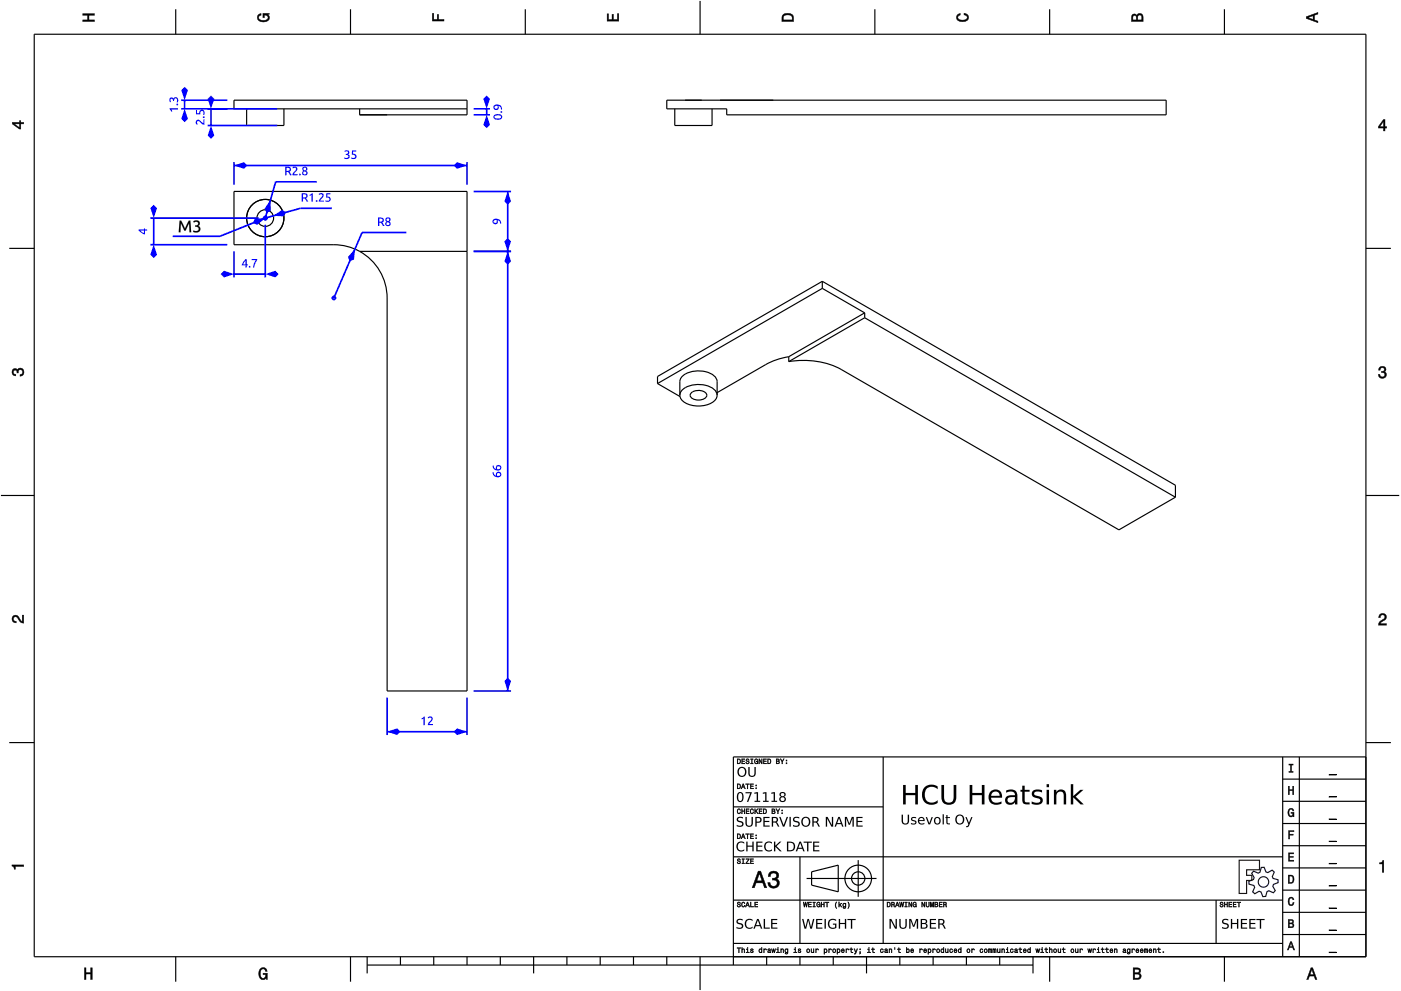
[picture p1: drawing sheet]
<svg xmlns="http://www.w3.org/2000/svg" width="420mm" height="297mm" viewBox="0 0 420 297" stroke-linecap="round" stroke-linejoin="round" font-family="sans-serif">
<g fill="none" stroke="#000" stroke-width=".35">
<path d="M10.3 10.3h399.3v276.5h-399.3zM52.7 2.8v7.5M105.1 2.8v7.5M157.5 2.8v7.5M210 .3v10M262.4 2.8v7.5M314.8 2.8v7.5M367.2 2.8v7.5M74 32.6v5h1.9h9.2v-5M107.9 34.4h8.2M107.9 32.6v1.8M140.1 32.6h-69.9v-2.6h69.9v4.4h-32.2"/>
<path d="M200 30h149.7v4.4h-131.8v-1.8h-17.9zM202.4 32.6v5h11.1v-5M205.5 30h5M215.9 30h16M70.2 57.4h69.9v149.7h-24v-117.8a16 16 0 0 0-16-15.9h-29.9zM2.8 74.4h7.5M107.9 75.3h32.2M409.6 74.4h7.5M246.6 84.3l105.9 61.1v3.6M246.6 84.3l-49.4 28.5v2.2M246.6 84.3v2.1M246.6 86.4l-49.4 28.6"/>
<path d="M246.6 86.4l12.7 7.4M259.3 95.2l-22.8 13.2M259.3 95.2l93.2 53.8M259.3 93.8l-22.8 13.1M259.3 93.8v1.4M197.2 115l6.7 3.9M207.4 117.7a3.4 3.4 0 0 1 4.5 .4 1.57 1.57 0 0 1-1.8 1.8h-1.3a1.48 1.48 0 0 1-1.6-2zM215.1 118.5v-4.1a4.2 4.2 0 0 0-4.3-3.1 6.7 6.7 0 0 0-6.7 2.3l-.2 .8v4.1M215.1 118.5a4.2 4.2 0 0 0-4.3-3.2 6.7 6.7 0 0 0-6.7 2.3l-.2 .9M215.1 118.5a4.4 4.4 0 0 1-4.6 3.1 6.9 6.9 0 0 1-6.3-2l-.3-1.1M236.5 106.9a20.8 20.8 0 0 0-6.8 2.4l-14.6 8.4M236.5 106.9v1.5"/>
<path d="M236.5 108.4a24.9 24.9 0 0 1 15.8 2.3l83.3 48.1 16.9-9.8M.3 148.5h10M409.6 148.5h10M2.8 222.6h7.5M264.9 226.9v55.9M384.7 233.5h24.9M384.7 226.9v59.9M389.7 226.9v59.9M409.6 222.6h7.5M409.6 226.9h-189.7v62.4M219.9 256.8h164.8M219.9 241.8h45"/>
<path d="M239.9 256.8v26M257.4 257.8v11M384.7 253.5h24.9M384.7 246.8h24.9M384.7 240.2h24.9M219.9 269.8h164.8M241.9 263.3h21M243.4 261.3l8-2v8l-8-2zM364.7 269.8v13M384.7 273.5h24.9M384.7 266.8h24.9M384.7 260.1h24.9"/>
<path d="M52.7 286.8v7.5M105.1 286.8v7.5M110.1 289.3h199.7M110.1 286.8v5M120.1 286.8v2.5M130.1 286.8v2.5M140.1 286.8v2.5M150 286.8v2.5M160 286.8v5M170 286.8v2.5M180 286.8v2.5M190 286.8v2.5"/>
<path d="M200 286.8v2.5M210 286.8v10M219.9 282.8h164.8M229.9 286.8v2.5M239.9 286.8v2.5M249.9 286.8v2.5M259.9 286.8v5M269.9 286.8v2.5M279.8 286.8v2.5M289.8 286.8v2.5M299.8 286.8v2.5M309.8 286.8v5"/>
<path d="M314.8 286.8v7.5M367.2 286.8v7.5M384.7 280.1h24.9"/>
<circle cx="79.6" cy="65.4" r="2.5"/>
<circle cx="79.6" cy="65.4" r="5.6"/>
<circle cx="257.4" cy="263.3" r="4"/>
<circle cx="257.4" cy="263.3" r="2"/>
</g>
<g fill="#000">
<path d="M24.8 4.1h3.5v.5h-1.6v1.4h1.6v.4h-3.5v-.4h1.5v-1.4h-1.5z" fill-rule="evenodd"/>
<path d="M77.5 4.4l.8-.3v.5h-.3a.68 .68 0 0 0-.5 .6 .68 .68 0 0 0 .4 .7 1.68 1.68 0 0 0 2.5-.6 .92 .92 0 0 0-1.1-.8v.8h-.5v-1.3h1.9v.3l-.4 .1 .4 .4a1.19 1.19 0 0 1-.9 1.7 1.9 1.9 0 0 1-2.7-1.3z" fill-rule="evenodd"/>
<path d="M129.7 4h.4v1.8h1v-1.4h.4v1.4h1.7v.5h-3.5z" fill-rule="evenodd"/>
<path d="M182.1 4.2h.4v1.7h1v-1.6h.5v1.6h1.2v-1.8h.4v2.2h-3.5z" fill-rule="evenodd"/>
<path d="M234.9 4.3a2.18 2.18 0 0 0-.4 2.1h3.5v-1.1a1.91 1.91 0 0 0-3.1-1zM235.2 4.7l.4-.2a1.44 1.44 0 0 1 2 .8v.7h-2.7l.1-1.1z" fill-rule="evenodd"/>
<path d="M287.1 4.4l.9-.4v.5l-.3 .1a.66 .66 0 0 0-.5 .6 .66 .66 0 0 0 .4 .6l.5 .2a1.58 1.58 0 0 0 2-.8 .9 .9 0 0 0-1-.7v-.5a1.24 1.24 0 0 1 1.4 1 1.24 1.24 0 0 1-1.1 1.4 1.92 1.92 0 0 1-2.6-1.2z" fill-rule="evenodd"/>
<path d="M339.6 4.4l-.3 2h3.5v-1.3a.98 .98 0 0 0-.7-1.1 .98 .98 0 0 0-1.2 .6 .83 .83 0 0 0-1.3-.2zM339.9 4.8l.4-.2 .4 .2 .1 1.2h-1.1zM341.3 4.7l.5-.2a.57 .57 0 0 1 .6 .7v.8h-1.2z" fill-rule="evenodd"/>
<path d="M391.7 5v.5l3.5 1.3v-.5l-1-.3v-1.4l1-.4v-.5zM392.2 5.3l1.6-.6v1.1z" fill-rule="evenodd"/>
<path d="M3.7 36.7v.4l2.1 1.6h.4v-1.6h.9v-.4h-.9v-.5h-.4v.5zM4.3 37.1h1.5v1.2z" fill-rule="evenodd"/>
<path d="M414.9 35.8l-1.5 2.1v.5h1.5v.8h.5v-.8h.5v-.4h-.5v-2.2zM414.9 36.4v1.6h-1.1z" fill-rule="evenodd"/>
<path d="M3.8 110.7a.85 .85 0 0 1 1.4 .2 1.11 1.11 0 0 1 1.6-.4 1.11 1.11 0 0 1 .3 1.6l-.6 .6-.5 .1v-.5a.72 .72 0 0 0 .9-.7 .72 .72 0 0 0-.8-.7 .72 .72 0 0 0-.6 .9h-.4a.62 .62 0 0 0-.4-.8 .62 .62 0 0 0-.8 .4 .62 .62 0 0 0 .5 .8h.3v.5a1.17 1.17 0 0 1-1.1-.7 1.17 1.17 0 0 1 .2-1.3z" fill-rule="evenodd"/>
<path d="M413.7 110.1a1.01 1.01 0 0 1 1.6-.2 1.01 1.01 0 0 1-.1 1.5 1.11 1.11 0 0 1 .4 1.6 1.11 1.11 0 0 1-1.6 .3l-.6-.6v-.5h.4a.72 .72 0 0 0 .7 .9 .72 .72 0 0 0 .7-.8 .72 .72 0 0 0-.9-.6v-.4a.62 .62 0 0 0 .8-.4 .62 .62 0 0 0-.4-.8 .62 .62 0 0 0-.8 .5v.4h-.5z" fill-rule="evenodd"/>
<path d="M3.9 184.7a1.22 1.22 0 0 1 2 .7l.8 .9v-1.9h.4v2.4a2.76 2.76 0 0 1-2.1-1.8 .69 .69 0 0 0-1 .5 .69 .69 0 0 0 .9 .7l-.1 .5a1.19 1.19 0 0 1-1.1-.7 1.19 1.19 0 0 1 .2-1.3z" fill-rule="evenodd"/>
<path d="M413.8 184.2a1.17 1.17 0 0 1 1.9 .3 1.17 1.17 0 0 1-1 1.7l-.8 .7h1.9v.5h-2.4a2.75 2.75 0 0 1 1.8-2.1 .69 .69 0 0 0-.5-1 .69 .69 0 0 0-.8 .8h-.4z" fill-rule="evenodd"/>
<path d="M221.1 227.5v1.5h.5a.77 .77 0 0 0 .6-.8 .77 .77 0 0 0-.6-.7zM221.3 227.6a.57 .57 0 0 1 .6 .6 .57 .57 0 0 1-.6 .6zM222.4 227.5v1.5h1v-.2h-.8v-.5h.7v-.2h-.7v-.5h.8v-.1zM223.8 227.5a.6 .6 0 0 0 .1 .7 .6 .6 0 0 0 .6 .2 .33 .33 0 0 1-.3 .4 .33 .33 0 0 1-.4-.3h-.2a.54 .54 0 0 0 .6 .5 .54 .54 0 0 0 .5-.6 .54 .54 0 0 0-.7-.4 .28 .28 0 0 1 .1-.4 .28 .28 0 0 1 .4 .3h.2l-.1-.2-.2-.3zM225.1 227.5v.1h.3v1.2h-.3v.2h.8v-.2h-.3v-1.2h.3v-.1zM226.4 227.6a.72 .72 0 0 0-.2 1 .72 .72 0 0 0 .9 .3l.2 .1v-.9h-.5v.2h.3l-.2 .5a.52 .52 0 0 1-.6-.6 .52 .52 0 0 1 .7-.4l.3 .1-.3-.5zM227.6 227.5v1.5h.2v-1.3l.5 1.3h.3v-1.5h-.2v1.2l-.6-1.2zM228.9 227.5v1.5h1v-.2h-.8v-.5h.7v-.2h-.7v-.5h.8v-.1zM230.2 227.5v1.5h.5a.77 .77 0 0 0 .6-.8 .77 .77 0 0 0-.6-.7zM230.4 227.6a.57 .57 0 0 1 .6 .6 .57 .57 0 0 1-.6 .6zM232.8 227.5v1.5h.5a.42 .42 0 0 0 .5-.4 .42 .42 0 0 0-.3-.5l.2-.2-.1-.3zM233 227.6h.3a.23 .23 0 0 1 .3 .3 .23 .23 0 0 1-.3 .2h-.3zM233 228.3h.3a.26 .26 0 0 1 .3 .2 .26 .26 0 0 1-.3 .3h-.3zM234 227.5l.5 .9v.6h.2v-.7l.5-.8h-.2l-.4 .7-.4-.7zM235.7 228.6v.4h.3v-.4zM235.7 227.8v.3h.3v-.3z" fill-rule="evenodd"/>
<path d="M221.1 234.9v1.5h.5a.77 .77 0 0 0 .6-.7 .77 .77 0 0 0-.6-.8zM221.3 235.1a.57 .57 0 0 1 .6 .6 .57 .57 0 0 1-.6 .6zM222.8 234.9l-.6 1.5h.2l.2-.4h.6l.1 .4h.2l-.5-1.5zM222.9 235.2l.2 .6h-.4zM223.6 234.9v.2h.5v1.3h.2v-1.3h.4v-.2zM225 234.9v1.5h1v-.1h-.8v-.5h.7v-.2h-.7v-.5h.8v-.2zM226.6 236.1v.3h.3v-.3zM226.6 235.3v.3h.3v-.3z" fill-rule="evenodd"/>
<path d="M386.3 235.7h.4v1h1v-1h.3v2.5h-.3v-1.2h-1v1.2h-.4z" fill-rule="evenodd"/>
<path d="M386.5 229h1.3v.3h-.5v1.9h.5v.3h-1.3v-.3h.5v-1.9h-.5z" fill-rule="evenodd"/>
<path d="M3.6 259.2h3.5v.5h-2.5v.8h-.3a.77 .77 0 0 0-.7-.9z" fill-rule="evenodd"/>
<path d="M221.2 257.5a.6 .6 0 0 0 .1 .7 .6 .6 0 0 0 .6 .2 .33 .33 0 0 1-.3 .4 .33 .33 0 0 1-.4-.4h-.2a.54 .54 0 0 0 .6 .6 .54 .54 0 0 0 .5-.7 .54 .54 0 0 0-.7-.3 .28 .28 0 0 1 .2-.5 .28 .28 0 0 1 .3 .3h.2l-.1-.2-.2-.2zM222.5 257.4v.2h.3v1.1h-.3v.2h.8v-.2h-.3v-1.1h.3v-.2zM223.7 257.4v.2h.8l-.9 1.3h1.1v-.2h-.8l.8-1.3zM225 257.4v1.5h1v-.2h-.8v-.5h.7v-.2h-.7v-.4h.8v-.2z" fill-rule="evenodd"/>
<path d="M221.1 249.9v1.5h.5a.77 .77 0 0 0 .6-.7 .77 .77 0 0 0-.6-.8zM221.3 250.1a.57 .57 0 0 1 .6 .6 .57 .57 0 0 1-.6 .5zM222.8 249.9l-.6 1.5h.2l.2-.4h.6l.1 .4h.2l-.5-1.5zM222.9 250.1l.2 .7h-.4zM223.6 249.9v.2h.5v1.3h.2v-1.3h.4v-.2zM225 249.9v1.5h1v-.2h-.8v-.5h.7v-.2h-.7v-.4h.8v-.2zM226.6 251.1v.3h.3v-.3zM226.6 250.3v.3h.3v-.3z" fill-rule="evenodd"/>
<path d="M221.2 242.6a.72 .72 0 0 0-.2 1 .72 .72 0 0 0 1 .2l.1-.4-.4 .4a.56 .56 0 0 1-.4-.6 .56 .56 0 0 1 .5-.6l.3 .3-.3-.5zM222.4 242.4v1.5h.2v-.7h.6v.7h.2v-1.5h-.2v.6h-.6v-.6zM223.7 242.4v1.5h1v-.2h-.8v-.5h.7v-.1h-.7v-.5h.8v-.2zM225.1 242.6a.72 .72 0 0 0-.2 1 .72 .72 0 0 0 1 .2l.1-.4-.4 .4a.56 .56 0 0 1-.4-.6 .56 .56 0 0 1 .5-.6l.3 .3-.3-.5zM226.3 242.4v1.5h.2l.2-.7 .5 .7h.2l-.6-.8 .6-.7h-.2l-.7 .7v-.7zM227.6 242.4v1.5h1v-.2h-.8v-.5h.7v-.1h-.7v-.5h.8v-.2zM228.9 242.4v1.5h.5a.77 .77 0 0 0 .6-.7 .77 .77 0 0 0-.6-.8zM229.1 242.6a.57 .57 0 0 1 .6 .6 .57 .57 0 0 1-.6 .5zM231.5 242.4v1.5h.5a.42 .42 0 0 0 .5-.3 .42 .42 0 0 0-.3-.5l.2-.2-.1-.4zM231.7 242.6h.3a.23 .23 0 0 1 .3 .2 .23 .23 0 0 1-.3 .3h-.3zM231.7 243.2h.3a.26 .26 0 0 1 .3 .3 .26 .26 0 0 1-.3 .2h-.3zM232.7 242.4l.5 .9v.6h.2v-.6l.5-.9h-.2l-.4 .7-.4-.7zM234.4 243.6v.3h.3v-.3zM234.4 242.8v.3h.3v-.3z" fill-rule="evenodd"/>
<path d="M386.4 255.6h1.6v.3h-1.3v.8h1.2v.3h-1.2v.8h1.3v.3h-1.6z" fill-rule="evenodd"/>
<path d="M386.4 249h1.7v.3h-1.3v.7h1v.3h-1v1.2h-.4z" fill-rule="evenodd"/>
<path d="M386.5 242.6a.85 .85 0 0 1 .9-.3 .85 .85 0 0 1 .6 .8h-.3l-.3-.5a1.04 1.04 0 0 0-.9 .9 1.04 1.04 0 0 0 .7 1.1l.4-.2 .1-.6h-.5v-.3h.9v1.3l-.3-.3-.4 .4a1.2 1.2 0 0 1-1.1-1.9z" fill-rule="evenodd"/>
<path d="M221.2 270.5a.6 .6 0 0 0 .1 .6 .6 .6 0 0 0 .6 .3 .33 .33 0 0 1-.3 .4 .33 .33 0 0 1-.4-.4h-.2a.54 .54 0 0 0 .6 .6 .54 .54 0 0 0 .5-.7 .54 .54 0 0 0-.7-.4 .28 .28 0 0 1 .2-.4 .28 .28 0 0 1 .3 .3h.2l-.1-.2-.2-.2zM222.5 270.5a.72 .72 0 0 0-.2 1 .72 .72 0 0 0 1 .3l.1-.5-.4 .4a.56 .56 0 0 1-.4-.6 .56 .56 0 0 1 .5-.5l.3 .2-.3-.4zM224.1 270.4l-.6 1.5h.2l.2-.5h.6l.1 .5h.2l-.5-1.5zM224.2 270.6l.2 .7h-.4zM225 270.4v1.5h1v-.2h-.8v-1.3zM226.3 270.4v1.5h1v-.2h-.8v-.5h.7v-.2h-.7v-.4h.8v-.2z" fill-rule="evenodd"/>
<path d="M227.4 261.1l-1.8 5h.6l.6-1.5h1.9l.6 1.5h.6l-1.8-5zM227.8 261.8l.7 2.2h-1.5zM230.8 261.5l-.4 1.2h.6a.88 .88 0 0 1 .5-1.1 .88 .88 0 0 1 1.1 .4 .88 .88 0 0 1-.3 1.2h-.7v.6a1.03 1.03 0 0 1 1.4 .6 1.03 1.03 0 0 1-.7 1.3 1.03 1.03 0 0 1-1.3-.7l-.1-.5h-.6a1.68 1.68 0 0 0 2.1 1.7 1.68 1.68 0 0 0 .9-2.6l-.4-.2a1.29 1.29 0 0 0 .6-1.6 1.29 1.29 0 0 0-1.5-.7z" fill-rule="evenodd"/>
<path d="M240.9 270.4l.2 1.5h.2l.2-1.3 .3 1.3h.2l.2-1.5h-.2l-.1 1.3-.3-1.3h-.1l-.3 1.3-.1-1.3zM242.4 270.4v1.5h.9v-.2h-.7v-.5h.7v-.2h-.7v-.4h.7v-.2zM243.8 270.4v.2h.3v1.1h-.3v.2h.7v-.2h-.3v-1.1h.3v-.2zM245 270.5a.72 .72 0 0 0-.2 1 .72 .72 0 0 0 1 .3l.2 .1v-.8h-.6v.2h.4l-.2 .4a.52 .52 0 0 1-.6-.6 .52 .52 0 0 1 .7-.4l.3 .1-.3-.4zM246.2 270.4v1.5h.2v-.7h.6v.7h.2v-1.5h-.2v.6h-.6v-.6zM247.5 270.4v.2h.4v1.3h.2v-1.3h.5v-.2zM250.8 270.3a1.35 1.35 0 0 0 .1 2 1.84 1.84 0 0 1 0-2zM251.5 270.3v1.6h.2l.2-.6 .4 .6h.2l-.5-.8 .5-.4-.8 .5v-.9zM252.9 270.8a.55 .55 0 0 0-.2 .8 .55 .55 0 0 0 .8 .1 .4 .4 0 0 1-.2 .4 .4 .4 0 0 1-.5-.1 .47 .47 0 0 0 .5 .3 .47 .47 0 0 0 .4-.5v-1.1l-.2 .2-.3-.2zM253 271l.1-.1a.39 .39 0 0 1 .4 .4 .39 .39 0 0 1-.5 .3zM254.3 270.3a1.85 1.85 0 0 1 0 2 1.22 1.22 0 0 0 0-2z" fill-rule="evenodd"/>
<path d="M266 270.4v1.5h.5a.77 .77 0 0 0 .6-.8 .77 .77 0 0 0-.6-.7zM266.2 270.6a.57 .57 0 0 1 .7 .5 .57 .57 0 0 1-.7 .6zM267.3 270.4v1.5h.2v-.7a.45 .45 0 0 1 .5 .2 .45 .45 0 0 1 .1 .5l.2-.1-.2-.7a.41 .41 0 0 0 .2-.4 .41 .41 0 0 0-.5-.3zM267.5 270.6h.3a.25 .25 0 0 1 .3 .2 .25 .25 0 0 1-.3 .3h-.3zM269 270.4l-.5 1.5h.2l.1-.5h.6l.2 .5h.2l-.6-1.5zM269.1 270.6l.2 .7h-.4zM269.7 270.4l.3 1.5h.2l.2-1.3 .2 1.3h.2l.3-1.5h-.2l-.2 1.3-.2-1.3h-.2l-.2 1.3-.2-1.3zM271.3 270.4v.2h.3v1.1h-.3v.2h.8v-.2h-.3v-1.1h.3v-.2zM272.5 270.4v1.5h.2v-1.3l.6 1.3h.2v-1.5h-.2v1.2l-.5-1.2zM273.9 270.5a.72 .72 0 0 0-.2 1 .72 .72 0 0 0 .9 .3l.2 .1v-.8h-.5v.2h.3l-.2 .4a.52 .52 0 0 1-.5-.6 .52 .52 0 0 1 .7-.4l.2 .1-.3-.4zM276.4 270.4v1.5h.2v-1.3l.6 1.3h.2v-1.5h-.2v1.2l-.6-1.2zM277.7 270.4v.9a.52 .52 0 0 0 .5 .6 .52 .52 0 0 0 .5-.6v-.9h-.2v.9a.33 .33 0 0 1-.3 .4 .33 .33 0 0 1-.3-.4v-.9zM279 270.4v1.5h.1v-1.4l.3 1.4h.2l.3-1.4v1.4h.1v-1.5h-.2l-.3 1.3-.3-1.3zM280.3 270.4v1.5h.6a.42 .42 0 0 0 .4-.3 .42 .42 0 0 0-.2-.5l.2-.2-.1-.4zM280.5 270.6h.3a.23 .23 0 0 1 .3 .2 .23 .23 0 0 1-.3 .2h-.3zM280.5 271.2h.3a.26 .26 0 0 1 .3 .2 .26 .26 0 0 1-.3 .3h-.3zM281.6 270.4v1.5h1v-.2h-.8v-.5h.7v-.2h-.7v-.4h.8v-.2zM282.9 270.4v1.5h.2v-.7a.45 .45 0 0 1 .5 .2 .45 .45 0 0 1 .1 .5l.2-.1-.2-.7a.41 .41 0 0 0 .2-.4 .41 .41 0 0 0-.5-.3zM283.1 270.6h.3a.25 .25 0 0 1 .3 .2 .25 .25 0 0 1-.3 .3h-.3z" fill-rule="evenodd"/>
<path d="M366 270.5a.6 .6 0 0 0 0 .6 .6 .6 0 0 0 .7 .3 .33 .33 0 0 1-.3 .4 .33 .33 0 0 1-.4-.4h-.2a.54 .54 0 0 0 .6 .6 .54 .54 0 0 0 .5-.7 .54 .54 0 0 0-.8-.4 .28 .28 0 0 1 .2-.4 .28 .28 0 0 1 .4 .3h.2l-.1-.2-.2-.2zM367.2 270.4v1.5h.2v-.7h.6v.7h.2v-1.5h-.2v.6h-.6v-.6zM368.5 270.4v1.5h.9v-.2h-.7v-.5h.7v-.2h-.7v-.4h.7v-.2zM369.8 270.4v1.5h.9v-.2h-.7v-.5h.7v-.2h-.7v-.4h.7v-.2zM371 270.4v.2h.5v1.3h.2v-1.3h.4v-.2z" fill-rule="evenodd"/>
<path d="M386.3 262.3v2.5h.9a1.28 1.28 0 0 0 1-1.3 1.28 1.28 0 0 0-1-1.2zM386.7 262.6a.96 .96 0 0 1 1.1 .9 .96 .96 0 0 1-1.1 1z" fill-rule="evenodd"/>
<path d="M386.3 275.6v2.5h1a.7 .7 0 0 0 .8-.5 .7 .7 0 0 0-.5-.9l.4-.5a.62 .62 0 0 0-.8-.6zM386.7 275.9h.5a.38 .38 0 0 1 .4 .4 .38 .38 0 0 1-.4 .3h-.5zM386.7 276.9h.5a.43 .43 0 0 1 .5 .4 .43 .43 0 0 1-.5 .5h-.5z" fill-rule="evenodd"/>
<path d="M386.5 269.2a.85 .85 0 0 1 1-.3 .85 .85 0 0 1 .6 .8h-.4l-.3-.5a1.05 1.05 0 0 0-.8 .9 1.05 1.05 0 0 0 .6 1.1l.4-.2 .2-.5h.3a.89 .89 0 0 1-.8 1 .89 .89 0 0 1-1-.7z" fill-rule="evenodd"/>
<path d="M413.7 258.6a.77 .77 0 0 0 1-.7h.3v3.5h-.5v-2.4h-.8z" fill-rule="evenodd"/>
<path d="M25.3 290.1h.5v1.4h1.4v-1.4h.5v3.5h-.5v-1.7h-1.4v1.7h-.5z" fill-rule="evenodd"/>
<path d="M78 290.5a1.19 1.19 0 0 1 1.3-.5 1.19 1.19 0 0 1 .8 1.1h-.5l-.1-.3a.68 .68 0 0 0-.6-.4 .68 .68 0 0 0-.6 .4 1.68 1.68 0 0 0 .6 2.5 .92 .92 0 0 0 .8-1.2h-.8v-.4h1.3v1.9h-.3l-.1-.5-.4 .4a1.19 1.19 0 0 1-1.7-.9v-1.5z" fill-rule="evenodd"/>
<path d="M221 284.1v.1h.5v1.4h.2v-1.4h.4v-.1zM222.4 284v1.6h.2v-.9l.3-.2 .2 .2v.9h.2v-.8a.38 .38 0 0 0-.2-.4 .38 .38 0 0 0-.5 .2v-.6zM223.8 284.4l.3 .2v.8l-.4 .2h1l-.4-.2v-1zM224.1 284l.2 .2zM225.2 284.5l-.1 .4 .6 .2a.26 .26 0 0 1-.2 .4 .26 .26 0 0 1-.3-.3h-.2a.42 .42 0 0 0 .6 .4 .42 .42 0 0 0 .1-.7l-.5-.2 .3-.2 .4 .2-.1-.2zM227.7 284.5a.54 .54 0 0 0-.2 .8 .54 .54 0 0 0 .8 .1l.2 .2v-1.6h-.2v.6l-.3-.2zM227.8 284.6h.1a.39 .39 0 0 1 .4 .4 .39 .39 0 0 1-.5 .3zM229 284.4v1.2h.2l.1-1 .6 .2a.38 .38 0 0 0-.3-.4 .38 .38 0 0 0-.4 .2zM230.4 284.5l-.2 .2 .6-.2 .1 .3a.42 .42 0 0 0-.7 .2 .42 .42 0 0 0 .3 .6l.7-.2-.2-1zM230.4 285.2a.25 .25 0 0 1 .5 0 .25 .25 0 0 1-.5 0zM231.3 284.4l.3 1.2h.2l.2-1 .1 1h.2l.3-1.2h-.2l-.2 1-.1-1h-.2l-.2 1-.2-1zM232.9 284.4l.3 .2v.8l-.4 .2h1l-.4-.2v-1zM233.2 284l.2 .2zM234.1 284.4v1.2h.2v-.9l.3-.2 .2 .2v.9h.2v-.8a.38 .38 0 0 0-.2-.4 .38 .38 0 0 0-.5 .2zM235.5 284.5a.55 .55 0 0 0-.2 .8 .55 .55 0 0 0 .8 .1 .4 .4 0 0 1-.2 .4 .4 .4 0 0 1-.5-.1 .47 .47 0 0 0 .5 .3 .47 .47 0 0 0 .4-.5v-1.1l-.2 .2-.3-.2zM235.6 284.6h.1a.39 .39 0 0 1 .4 .4 .39 .39 0 0 1-.5 .3zM238.1 284.4l.3 .2v.8l-.4 .2h1l-.4-.2v-1zM238.4 284l.2 .2zM239.4 284.5v.4l.6 .2a.26 .26 0 0 1-.2 .4 .26 .26 0 0 1-.3-.3h-.2a.42 .42 0 0 0 .6 .4 .42 .42 0 0 0 .1-.7l-.5-.2 .3-.2 .4 .2-.1-.2zM241.9 285a.57 .57 0 0 0 1.1 0 .57 .57 0 0 0-1.1 0zM242.1 284.6h.1a.39 .39 0 0 1 .5 .4 .39 .39 0 0 1-.6 .3zM243.2 284.4v.8a.38 .38 0 0 0 .3 .4 .38 .38 0 0 0 .4-.2l.2 .2v-1.2h-.2v.8l-.3 .2-.2-.1v-.9zM244.6 284.4v1.2h.2l.1-1 .6 .2a.38 .38 0 0 0-.3-.4 .38 .38 0 0 0-.4 .2zM247.1 284.4v1.6h.2l.1-.5a.53 .53 0 0 0 .7-.5 .53 .53 0 0 0-.8-.4zM247.4 284.6h.1a.39 .39 0 0 1 .4 .4 .39 .39 0 0 1-.5 .3zM248.5 284.4v1.2h.2l.1-1 .6 .2a.38 .38 0 0 0-.3-.4 .38 .38 0 0 0-.4 .2zM249.7 285a.57 .57 0 0 0 1.1 0 .57 .57 0 0 0-1.1 0zM249.9 284.6h.1a.39 .39 0 0 1 .5 .4 .39 .39 0 0 1-.6 .3zM251 284.4v1.6h.2l.1-.5a.53 .53 0 0 0 .7-.5 .53 .53 0 0 0-.8-.4zM251.3 284.6h.1a.39 .39 0 0 1 .4 .4 .39 .39 0 0 1-.5 .3zM252.4 284.5a.57 .57 0 0 0-.1 .9 .57 .57 0 0 0 .9 0v-.2l-.5 .2-.2-.4h.7l-.1-.5-.3-.1zM252.6 284.6l.3-.1 .1 .4h-.5zM253.7 284.4v1.2h.2l.1-1 .6 .2a.38 .38 0 0 0-.3-.4 .38 .38 0 0 0-.4 .2zM255.2 284.1v.3l-.4 .2h.4v.9l.6 .1-.4-.5v-.5h.4v-.2h-.4v-.3zM256.1 284.4l.5 1.2-.4 .4h.3l.7-1.6h-.2l-.3 1-.4-1zM257.8 284.4v.3h.3v-.3zM257.8 285.2l.2 .4-.2 .4 .3-.4v-.4zM260.2 284.4l.3 .2v.8l-.4 .2h1l-.4-.2v-1zM260.5 284l.2 .2zM261.7 284.1v.3l-.4 .2h.4v.9l.6 .1-.4-.5v-.5h.4v-.2h-.4v-.3zM264.1 284.5a.57 .57 0 0 0-.1 .9 .57 .57 0 0 0 .9-.1l-.1-.2a.32 .32 0 0 1-.5 .1 .32 .32 0 0 1 0-.5 .32 .32 0 0 1 .4 .1h.2l-.2-.4zM265.4 284.5l-.1 .2 .5-.2 .1 .3a.42 .42 0 0 0-.6 .2 .42 .42 0 0 0 .3 .6l.7-.2-.2-1zM265.5 285.2a.25 .25 0 0 1 .5 0 .25 .25 0 0 1-.5 0zM266.6 284.4v1.2h.2v-.9l.3-.2 .2 .2v.9h.2v-.8a.38 .38 0 0 0-.3-.4 .38 .38 0 0 0-.4 .2zM268.3 284l.1 .6zM269.5 284.1v.3l-.4 .2h.4v.9l.6 .1-.5-.5v-.5h.5v-.2h-.5v-.3zM271.8 284v1.6l.2-.2a.49 .49 0 0 0 .8-.4 .49 .49 0 0 0-.8-.4v-.6zM272.1 284.6h.1a.39 .39 0 0 1 .4 .4 .39 .39 0 0 1-.5 .3zM273.2 284.5a.57 .57 0 0 0-.1 .9 .57 .57 0 0 0 .8 0l.1-.2-.6 .2-.1-.4h.7l-.1-.5-.4-.1zM273.3 284.6l.4-.1 .1 .4h-.5zM275.8 284.4v1.2h.2v-1l.7 .2a.38 .38 0 0 0-.3-.4 .38 .38 0 0 0-.5 .2zM277.1 284.5a.57 .57 0 0 0-.1 .9 .57 .57 0 0 0 .8 0l.1-.2-.6 .2-.1-.4h.7l-.1-.5-.4-.1zM277.2 284.6l.4-.1 .1 .4h-.5zM278.3 284.4v1.6h.2v-.5a.53 .53 0 0 0 .8-.5 .53 .53 0 0 0-.8-.4zM278.6 284.6a.39 .39 0 0 1 .5 .4 .39 .39 0 0 1-.5 .3zM279.7 284.4v1.2h.2v-1l.7 .2a.38 .38 0 0 0-.3-.4 .38 .38 0 0 0-.5 .2zM280.8 285a.6 .6 0 0 0 1.2 0 .6 .6 0 0 0-1.2 0zM281.1 284.6h.1a.39 .39 0 0 1 .4 .4 .39 .39 0 0 1-.5 .3zM282.2 284.5a.54 .54 0 0 0-.1 .8 .54 .54 0 0 0 .8 .1l.2 .2v-1.6h-.2v.6l-.3-.2zM282.4 284.6h.1a.39 .39 0 0 1 .4 .4 .39 .39 0 0 1-.5 .3zM283.5 284.4v.8a.38 .38 0 0 0 .3 .4 .38 .38 0 0 0 .4-.2l.2 .2v-1.2h-.2v.8l-.3 .2-.2-.1v-.9zM284.9 284.5a.57 .57 0 0 0-.1 .9 .57 .57 0 0 0 .9-.1l-.2-.2a.32 .32 0 0 1-.4 .1 .32 .32 0 0 1 0-.5 .32 .32 0 0 1 .4 .1h.2l-.3-.4zM286.2 284.5a.57 .57 0 0 0-.1 .9 .57 .57 0 0 0 .8 0l.1-.2-.6 .2-.1-.4h.7l-.1-.5-.4-.1zM286.3 284.6l.4-.1 .1 .4h-.5zM287.4 284.5a.54 .54 0 0 0-.1 .8 .54 .54 0 0 0 .8 .1l.2 .2v-1.6h-.2v.6l-.3-.2zM287.6 284.6h.1a.39 .39 0 0 1 .4 .4 .39 .39 0 0 1-.5 .3zM289.9 285a.6 .6 0 0 0 1.2 0 .6 .6 0 0 0-1.2 0zM290.2 284.6h.1a.39 .39 0 0 1 .4 .4 .39 .39 0 0 1-.5 .3zM291.4 284.4v1.2h.1l.1-1 .7 .2a.38 .38 0 0 0-.3-.4 .38 .38 0 0 0-.5 .2zM294 284.5a.57 .57 0 0 0-.1 .9 .57 .57 0 0 0 .9-.1l-.2-.2a.32 .32 0 0 1-.4 .1 .32 .32 0 0 1-.1-.5 .32 .32 0 0 1 .5 .1h.2l-.3-.4zM295.1 285a.6 .6 0 0 0 1.2 0 .6 .6 0 0 0-1.2 0zM295.4 284.6h.1a.39 .39 0 0 1 .4 .4 .39 .39 0 0 1-.5 .3zM296.4 284.4v1.2h.2l.1-1.1 .2 1.1h.1l.2-1.1 .1 1.1h.2l-.2-1.2zM297.7 284.4v1.2h.2l.1-1.1 .2 1.1h.1l.2-1.1 .1 1.1h.2l-.2-1.2zM299.1 284.4v.8a.38 .38 0 0 0 .2 .4 .38 .38 0 0 0 .5-.2l.2 .2v-1.2h-.2v.8l-.3 .2-.2-.1v-.9zM300.4 284.4v1.2h.2v-.9l.3-.2 .2 .2v.9h.2v-.8a.38 .38 0 0 0-.3-.4 .38 .38 0 0 0-.4 .2zM301.8 284.4l.3 .2v.8l-.4 .2h1l-.4-.2v-1zM302.1 284l.2 .2zM303.1 284.5a.57 .57 0 0 0-.1 .9 .57 .57 0 0 0 .9-.1l-.2-.2a.32 .32 0 0 1-.4 .1 .32 .32 0 0 1-.1-.5 .32 .32 0 0 1 .5 .1h.2l-.3-.4zM304.4 284.5l-.1 .2 .5-.2 .1 .3a.42 .42 0 0 0-.6 .2 .42 .42 0 0 0 .3 .6l.7-.2-.3-1zM304.4 285.2a.25 .25 0 0 1 .5 0 .25 .25 0 0 1-.5 0zM305.8 284.1v.3l-.3 .2h.3l.1 .9 .6 .1-.5-.5v-.5h.5v-.2h-.5v-.3zM307 284.5a.57 .57 0 0 0-.1 .9 .57 .57 0 0 0 .8 0l.1-.2-.6 .2-.2-.4h.8l-.1-.5-.4-.1zM307.1 284.6l.3-.1 .2 .4h-.6zM308.2 284.5a.54 .54 0 0 0-.1 .8 .54 .54 0 0 0 .8 .1l.2 .2v-1.6h-.2v.6l-.3-.2zM308.4 284.6h.1a.39 .39 0 0 1 .4 .4 .39 .39 0 0 1-.5 .3zM310.6 284.4l.3 1.2h.1l.2-1 .2 1h.2l.3-1.2h-.2l-.2 1-.2-1h-.2l-.1 1-.2-1zM312.2 284.4l.3 .2v.8l-.4 .2h.9l-.3-.2v-1zM312.5 284l.2 .2zM313.6 284.1v.3l-.3 .2h.3l.1 .9 .6 .1-.5-.5v-.5h.5v-.2h-.5v-.3zM314.7 284v1.6h.2v-.9l.3-.2 .2 .2v.9h.2v-.8a.38 .38 0 0 0-.3-.4 .38 .38 0 0 0-.4 .2v-.6zM315.9 285a.6 .6 0 0 0 1.2 0 .6 .6 0 0 0-1.2 0zM316.2 284.6h.1a.39 .39 0 0 1 .4 .4 .39 .39 0 0 1-.5 .3zM317.3 284.4v.8a.38 .38 0 0 0 .2 .4 .38 .38 0 0 0 .5-.2l.2 .2v-1.2h-.2v.8l-.3 .2-.2-.1v-.9zM318.8 284.1v.3l-.3 .2h.3l.1 .9 .5 .1-.4-.5v-.5h.4v-.2h-.4v-.3zM321.1 285a.6 .6 0 0 0 1.2 0 .6 .6 0 0 0-1.2 0zM321.4 284.6h.1a.39 .39 0 0 1 .4 .4 .39 .39 0 0 1-.5 .3zM322.5 284.4v.8a.38 .38 0 0 0 .2 .4 .38 .38 0 0 0 .5-.2l.2 .2v-1.2h-.2l-.1 .8-.2 .2-.2-.1v-.9zM323.8 284.4v1.2h.2l.1-1 .6 .2a.38 .38 0 0 0-.3-.4 .38 .38 0 0 0-.4 .2zM326.2 284.4l.3 1.2h.1l.2-1 .2 1h.2l.3-1.2h-.2l-.2 1-.2-1h-.2l-.2 1-.1-1zM327.7 284.4v1.2h.2l.1-1 .6 .2a.38 .38 0 0 0-.3-.4 .38 .38 0 0 0-.4 .2zM329.1 284.4l.3 .2v.8l-.4 .2h.9l-.4-.2v-1zM329.3 284l.2 .2zM330.5 284.1v.3l-.3 .2h.3l.1 .9 .5 .1-.4-.5v-.5h.4v-.2h-.4v-.3zM331.8 284.1v.3l-.3 .2h.3l.1 .9 .5 .1-.4-.5v-.5h.4v-.2h-.4v-.3zM333 284.5a.57 .57 0 0 0-.1 .9 .57 .57 0 0 0 .8 0l.1-.2-.6 .2-.2-.4h.8l-.1-.5-.4-.1zM333.1 284.6l.3-.1 .2 .4h-.6zM334.2 284.4v1.2h.1l.1-.9 .3-.2 .2 .2v.9h.2v-.8a.38 .38 0 0 0-.3-.4 .38 .38 0 0 0-.5 .2zM336.9 284.5l-.1 .2 .5-.2 .1 .3a.42 .42 0 0 0-.6 .2 .42 .42 0 0 0 .3 .6l.6-.2-.2-1zM336.9 285.2a.25 .25 0 0 1 .5 0 .25 .25 0 0 1-.5 0zM338.1 284.5a.55 .55 0 0 0-.1 .8 .55 .55 0 0 0 .8 .1 .4 .4 0 0 1-.3 .4 .4 .4 0 0 1-.5-.1 .47 .47 0 0 0 .6 .3 .47 .47 0 0 0 .4-.5v-1.1l-.2 .2-.4-.2zM338.3 284.6a.39 .39 0 0 1 .5 .4 .39 .39 0 0 1-.5 .3zM339.4 284.4v1.2h.2l.1-1 .6 .2a.38 .38 0 0 0-.3-.4 .38 .38 0 0 0-.4 .2zM340.8 284.5a.57 .57 0 0 0-.1 .9 .57 .57 0 0 0 .8 0l.1-.2-.6 .2-.2-.4h.8l-.1-.5-.4-.1zM340.9 284.6l.3-.1 .2 .4h-.6zM342.1 284.5a.57 .57 0 0 0-.1 .9 .57 .57 0 0 0 .8 0l.1-.2-.6 .2-.2-.4h.8l-.1-.5-.4-.1zM342.2 284.6l.3-.1 .2 .4h-.6zM343.2 284.4v1.2h.2l.1-1.1 .1 1.1h.2l.1-1.1 .2 1.1h.1l-.1-1.2zM344.7 284.5a.57 .57 0 0 0-.1 .9 .57 .57 0 0 0 .8 0l.1-.2-.6 .2-.2-.4h.8l-.2-.5-.3-.1zM344.8 284.6l.3-.1 .2 .4h-.6zM345.9 284.4v1.2h.1l.1-.9 .2-.2 .3 .2v.9h.2v-.8a.38 .38 0 0 0-.3-.4 .38 .38 0 0 0-.5 .2zM347.4 284.1v.3l-.3 .2h.3l.1 .9 .5 .1-.4-.5v-.5h.4v-.2h-.4v-.3zM348.7 285.2v.4h.3v-.4z" fill-rule="evenodd"/>
<path d="M339.8 290.1v3.5h1.3a.98 .98 0 0 0 1.1-.7 .98 .98 0 0 0-.6-1.2 .86 .86 0 0 0 .5-1 .86 .86 0 0 0-1-.6zM340.3 290.5h.7a.53 .53 0 0 1 .6 .6 .53 .53 0 0 1-.6 .4h-.7zM340.3 292h.7a.61 .61 0 0 1 .8 .5 .61 .61 0 0 1-.7 .7h-.8z" fill-rule="evenodd"/>
<path d="M387 282.2l-.9 2.5h.3l.3-.7h1l.2 .7h.4l-.9-2.5zM387.2 282.6l.4 1.1h-.8z" fill-rule="evenodd"/>
<path d="M393.2 290.1l-1.3 3.5h.4l.4-1h1.4l.4 1h.4l-1.2-3.5zM393.4 290.6l.6 1.5h-1.1z" fill-rule="evenodd"/>
</g>
<g fill="#000">
<path d="M24.8 4.1v.5l1.5-.1v1.5h-1.5v.4h3.5v-.4h-1.7v-1.5l1.7 .1v-.5zM24.8 4h3.6v.6h-1.7v1.4l1.7-.1v.6h-3.6v-.6h1.5v-1.3h-1.5z"/>
<path d="M77.5 4.4l-.4 .8 .2 .6 .9 .7h1.6l.9-.7v-1l-.6-.5h.6v-.3h-1.9v1.3h.5l-.1-.9 .6 .1 .6 .4v.8l-.8 .4-1.7-.2-.3-.2-.1-.7 .8-.4v-.5zM77.4 4.4l1-.4v.6l-.8 .4v.6l.8 .5h1.2l.7-.5v-.6l-1-.5v.9h-.5v-1.5h2v.4l-.5 .1 .6 .6-.1 .9-1 .7h-1.6l-1-.8-.1-.6z"/>
<path d="M129.7 4v2.3h3.5v-.5l-1.7 .1v-1.5h-.4l.1 1.5h-1.2l.1-1.9zM129.6 4h.5v1.8h1v-1.5h.5l-.1 1.5h1.7v.6h-3.6z"/>
<path d="M182.1 4.2v2.1h3.5v-2.2h-.4v1.8h-1.3v-1.6h-.4l.1 1.6h-1.2l.1-1.7zM182 4.1h.6l-.1 1.8h1v-1.7h.5v1.7h1.2l-.1-1.8h.5v2.3h-3.6z"/>
<path d="M234.9 4.3l-.4 .7v1.4h3.5l-.1-1.7-.4-.4-1.3-.3zM234.9 4.3l1.3-.4 1.4 .4 .3 .4 .2 1.8h-3.7l.1-1.5zM235.2 4.6l1-.2 1.1 .2 .3 .3v1.1h-2.8l.1-1.1zM235.2 4.7l-.2 .2-.1 1.1h2.7l-.1-1.1-.3-.2-1-.2z"/>
<path d="M287.1 4.4l-.3 .8 .1 .6 1 .6h1.5l1-.6v-1l-.7-.7-.6-.1v.5l.8 .2 .2 .5-.1 .4-.7 .4-1.7-.1-.3-.3-.1-.6 .8-.5v-.5zM287.1 4.4l.9-.5v.7l-.7 .4v.6l.8 .4h1.2l.4-.2 .4-.6-.3-.5-.8-.2v-.6l.7 .2 .8 .6-.1 1.1-.9 .7h-1.6l-1-.7-.1-.6z"/>
<path d="M339.6 4.4l-.3 2h3.5v-1.7l-.6-.6-1 .1-.2 .6-.6-.6zM339.5 4.4l1-.3 .4 .5 .6-.6h.7l.6 .6 .1 1.9h-3.6zM339.8 4.7l.5-.1 .4 .2 .1 1.2h-1.1zM339.9 4.8l-.2 1.2h1.1l-.1-1.2-.4-.2zM341.3 4.6l.5-.2 .5 .2 .2 1.4h-1.4zM341.3 4.7l-.1 1.3h1.2l-.1-1.3-.5-.2z"/>
<path d="M391.7 5v.5l3.5 1.3v-.5l-1.1-.3v-1.5l1.1-.3v-.5zM391.7 5l3.6-1.4v.7l-1.1 .3v1.4l1.1 .3v.6l-3.6-1.3zM392 5.3l1.9-.7v1.3zM392.3 5.2l1.5 .6v-1.1z"/>
<path d="M3.7 36.7v.4l2.1 1.6h.4v-1.6h.9v-.4l-.9 .1v-.6h-.4l.1 .6zM3.6 36.6l2.2 .1v-.6h.5l-.1 .6 1-.1v.6l-1-.1 .1 1.6h-.5l-2.2-1.5zM4.1 37.1h1.8v1.3zM4.3 37.1l1.5 1.2v-1.2z"/>
<path d="M414.9 35.8l-1.5 2.1v.5l1.6-.1-.1 .9h.5l-.1-.9 .6 .1v-.4h-.6l.1-2.2zM414.9 35.8h.5v2.2l.5-.1v.5h-.5v.9h-.6l.1-.9h-1.6v-.5zM415 36.2v1.8h-1.3zM414.8 36.4l-1 1.6h1.1z"/>
<path d="M3.8 110.7l-.1 1.3 .5 .6 .5 .1v-.5l-.6-.1-.2-.6 .2-.5 .4-.1 .5 .2 .1 .7h.4v-.6l.3-.4 .8 .2 .2 .9-.4 .4h-.4v.5l.5-.1 .6-.6v-1.1l-.6-.6-.7-.1-.6 .7-.2-.4-.5-.2zM3.8 110.7l.7-.3 .5 .1 .2 .4 .6-.6h.8l.6 .7v1.1l-.7 .6-.6 .1v-.6h.4l.4-.3-.1-.9-.8-.2-.3 .4 .1 .7h-.6v-.8l-.5-.2-.4 .2-.1 .4 .2 .6 .6 .1v.5h-.6l-.6-.7z"/>
<path d="M413.7 110.1l-.3 .9h.5v-.4l.3-.4 .9 .1 .1 .7-.4 .3h-.5v.4l.9 .1 .2 .5-.5 .7-.9-.2-.2-.6h-.4v.5l.6 .6h1.1l.4-.2 .3-.8-.1-.5-.6-.4 .5-.2v-.9l-.6-.4-.5-.1zM413.7 110l.9-.3 .8 .3 .3 .3-.1 .9-.4 .2 .5 .3 .2 .6-.4 .9-.4 .2h-1.1l-.6-.6-.1-.6h.6l.1 .6 .6 .2 .5-.2 .2-.5-.2-.5h-.8v-.6l.5 .1 .3-.3-.1-.6-.7-.1-.4 .3v.4h-.5z"/>
<path d="M3.9 184.7l-.3 .8 .3 .9 1 .3v-.5l-.7-.1-.3-.5 .2-.6 .5-.2 .7 .3 .9 1.4 .9 .3v-2.4h-.4v2l-.5-.4-.9-1.4-.7-.2zM3.8 184.7l.8-.4 .7 .2 .9 1.5 .5 .3-.1-2h.6v2.5l-1.1-.2-.9-1.5-.6-.2-.4 .1-.2 .6 .2 .5 .7 .1v.6l-1-.4-.4-.9z"/>
<path d="M413.8 184.2l-.3 .9h.4l.2-.6 .5-.3 .6 .2 .2 .5-.3 .6-1.4 1-.3 .9h2.4v-.5l-2 .1 .3-.5 1.3-.7 .4-.9-.1-.4-.6-.6h-.9zM413.8 184.1l.8-.3 .9 .3 .3 .4-.1 1.1-1.5 .9-.3 .4h2v.5h-2.6l.3-1 1.4-.9 .3-.6-.2-.4-.5-.2-.5 .2-.1 .7h-.6z"/>
<path d="M221.1 227.5v1.5l.7-.1 .3-.4v-.8l-.4-.2zM221 227.4h.7l.4 .3 .1 .8-.4 .5h-.8zM221.2 227.6l.7 .1 .1 .8-.2 .3h-.6zM221.3 227.6v1.2l.4-.1 .1-.9zM222.4 227.5v1.5h1v-.2h-.8v-.6h.7h-.7v-.6h.8v-.1zM222.4 227.4h1v.3l-.8-.1v.5l.8-.1v.3h-.8v.5l.8-.1v.3h-1zM223.8 227.5v.6l.8 .4-.3 .4-.4-.1-.1-.3h-.2l.1 .2 .3 .3h.4l.3-.7-.9-.5 .2-.3 .4 .1 .1 .3h.2l-.1-.2-.2-.3zM223.8 227.5l.6-.1 .3 .3v.3h-.3l-.2-.4-.3 .2 .8 .5v.4l-.3 .3h-.5l-.3-.3v-.3h.3v.3l.3 .1 .3-.3-.8-.5zM225.1 227.5v.1h.3v1.2h-.3v.2h.8v-.2h-.4v-1.2h.4v-.1zM225 227.4h.9v.3h-.3v1.1l.3-.1v.3h-.9v-.3h.4v-1.1l-.4 .1zM226.4 227.6l-.2 .6 .2 .6 .5 .2 .3-.4 .1 .4v-.9h-.5v.2h.4l-.3 .5h-.3l-.2-.3 .1-.8 .4-.2 .4 .4-.2-.4-.3-.1zM226.3 227.6l.5-.3 .4 .2 .2 .5-.8-.4-.2 .9 .5 .3 .2-.5-.4 .1v-.3h.7v.9h-.2v-.2l-.4 .3-.5-.3-.2-.6zM227.6 227.5v1.5h.2v-1.3l.5 1.3h.3v-1.5h-.2l-.1 1.2-.5-1.2zM227.5 227.4h.4l.5 1.3-.1-1.3h.3v1.6h-.3l-.5-1.3v1.3h-.3zM228.9 227.5v1.5h1v-.2h-.8v-.6h.7h-.7v-.6h.8v-.1zM228.9 227.4h1v.3l-.8-.1v.5l.8-.1v.3h-.8v.5l.8-.1v.3h-1zM230.2 227.5v1.5l.7-.1 .3-.4v-.8l-.4-.2zM230.1 227.4h.7l.4 .3 .1 .8-.4 .5h-.8zM230.3 227.6l.7 .1 .1 .8-.2 .3h-.6zM230.4 227.6v1.2l.4-.1 .1-.9zM232.8 227.5v1.5l.7-.1 .3-.5-.4-.2 .3-.2v-.3zM232.7 227.4h.8l.3 .2-.3 .5 .4 .3-.2 .5-1 .1zM232.9 227.6h.6l.1 .4-.7 .1zM233 227.6v.5l.5-.1v-.3zM232.9 228.2l.7 .1v.5h-.7zM233 228.3v.5l.5-.1v-.4zM234 227.5l.6 .8-.1 .7h.2l-.1-.7 .6-.8h-.2l-.4 .8-.4-.8zM233.9 227.4h.4l.3 .8 .3-.8h.4l-.6 .9 .1 .7h-.4l.1-.6zM235.7 228.6v.4h.3v-.4zM235.7 228.6h.4v.4h-.4zM235.7 227.8v.3h.3v-.3zM235.7 227.7h.4v.5h-.4z"/>
<path d="M221.1 234.9v1.5h.7l.3-.4v-.8l-.4-.2zM221 234.9h.7l.4 .3 .1 .8-.4 .5h-.8zM221.2 235.1l.7 .1 .1 .8-.2 .3h-.6zM221.3 235.1v1.2l.4-.1 .1-.9zM222.8 234.9l-.6 1.5h.2l.1-.5h.7l.1 .5h.2l-.5-1.5zM222.7 234.9h.3l.6 1.6h-.3l-.1-.5h-.6l-.1 .5h-.4zM222.9 235l.3 .9h-.6zM222.8 235.2l-.1 .6h.4zM223.6 234.9v.2h.5v1.3h.2l-.1-1.3h.5v-.2zM223.6 234.9h1.2v.3l-.5-.1v1.4h-.3l.1-1.4-.5 .1zM225 234.9v1.5h1v-.1h-.8v-.6h.7l-.7-.1v-.5h.8v-.2zM225 234.9h1v.3l-.8-.1v.5l.8-.1v.3h-.8v.5l.8-.1v.3h-1zM226.6 236.1v.3h.3v-.3zM226.6 236.1h.4v.4h-.4zM226.6 235.3v.3h.3v-.3zM226.6 235.2h.4v.5h-.4z"/>
<path d="M386.3 235.7v2.5h.4l-.1-1.3h1.1v1.3h.3v-2.5h-.3v1.1h-1.1l.1-1.1zM386.3 235.6h.4v1.1h1l-.1-1.1h.5v2.6h-.5v-1.2h-.9v1.2h-.4z"/>
<path d="M386.5 229v.3h.6v2l-.6-.1v.3h1.3v-.3l-.5 .1v-2h.5v-.3zM386.5 228.9h1.4v.5h-.6v1.8l.6-.1v.5h-1.4v-.5h.5v-1.8l-.5 .1z"/>
<path d="M398.6 238.8v.2h2.1v-.2zM398.5 238.7h2.3v.4h-2.3z"/>
<path d="M398.6 232.1v.3h2.1v-.3zM398.5 232h2.3v.4h-2.3z"/>
<path d="M3.6 259.2v.4l.6 .2 .1 .7h.3v-.9l2.5 .1v-.5zM3.5 259.2h3.7v.6l-2.6-.1 .1 .9h-.5l-.1-.7-.6-.3z"/>
<path d="M221.2 257.5v.6l.8 .4-.3 .3-.4-.1-.1-.3h-.2l.1 .2 .3 .3h.4l.3-.6-.9-.5 .2-.3 .4 .1 .1 .2h.2l-.1-.2-.2-.2zM221.2 257.4l.6-.1 .3 .3v.3h-.3l-.1-.3-.4 .1 .1 .3 .7 .3v.4l-.3 .3h-.5l-.3-.3v-.4h.3v.4l.3 .1 .3-.3-.8-.5zM222.5 257.4v.2l.3-.1v1.3l-.3-.1v.2h.8v-.2l-.4 .1v-1.3l.4 .1v-.2zM222.4 257.3h.9v.3h-.3v1.1h.3v.3h-.9v-.3h.4v-1.1h-.4zM223.7 257.4v.2l.9-.1-1 1.4h1.1v-.2l-.9 .1 .9-1.4zM223.6 257.3h1.2l-.9 1.4h.9v.3h-1.2l.9-1.4h-.9zM225 257.4v1.5h1v-.2l-.8 .1v-.7h.7h-.7v-.6l.8 .1v-.2zM225 257.3h1v.3h-.8v.4h.8v.3l-.8-.1v.5h.8v.3h-1z"/>
<path d="M221.1 249.9v1.5h.7l.3-.4v-.8l-.4-.3zM221 249.9h.7l.4 .3 .1 .8-.4 .4-.8 .1zM221.2 250l.7 .2 .1 .7-.2 .4h-.6zM221.3 250.1v1.1h.4l.1-1zM222.8 249.9l-.6 1.5h.2l.1-.5h.7l.1 .5h.2l-.5-1.5zM222.7 249.8h.3l.6 1.7h-.3l-.1-.5h-.6l-.1 .5h-.4zM222.9 249.9l.3 1h-.6zM222.8 250.2l-.1 .6h.4zM223.6 249.9v.2l.5-.1v1.4h.2l-.1-1.4 .5 .1v-.2zM223.6 249.9h1.2v.3l-.5-.1v1.4h-.3l.1-1.4-.5 .1zM225 249.9v1.5h1v-.2l-.8 .1v-.6h.7l-.7-.1v-.6l.8 .1v-.2zM225 249.9h1v.3l-.8-.1v.4h.8v.3l-.8-.1v.5h.8v.3h-1zM226.6 251.1v.3h.3v-.3zM226.6 251h.4v.5h-.4zM226.6 250.3v.3h.3v-.3zM226.6 250.2h.4v.4h-.4z"/>
<path d="M221.2 242.6l-.1 .9 .3 .4h.4l.3-.5h-.2l-.2 .4h-.3l-.2-.9 .4-.4 .3 .4 .2-.1-.3-.4zM221.1 242.6l.5-.3 .5 .3 .1 .3h-.3l-.3-.3-.3 .3 .2 .8h.3l.1-.4h.3l-.4 .7-.7-.2-.1-.6zM222.4 242.4v1.5h.2l-.1-.7h.7v.7h.2v-1.5h-.2v.7h-.7l.1-.7zM222.3 242.4h.3v.6h.6l-.1-.6h.3v1.6h-.3v-.8h-.5v.8h-.3zM223.7 242.4v1.5h1v-.2l-.8 .1v-.6h.7l-.7-.1v-.6l.8 .1v-.2zM223.7 242.4h1v.3l-.8-.1v.5l.8-.1v.3l-.8-.1v.5h.8v.3h-1zM225.1 242.6l-.2 .6 .2 .6 .6 .1 .3-.5h-.2l-.2 .4h-.3l-.2-.9 .4-.4 .3 .4 .2-.1-.3-.4zM225 242.6l.5-.3 .5 .3 .1 .3h-.3l-.3-.3-.3 .3 .2 .8h.3l.1-.4h.3l-.4 .7-.7-.2-.1-.6zM226.3 242.4v1.5h.2l-.1-.5 .3-.3 .5 .8h.2l-.7-.8 .7-.7h-.2l-.8 .9 .1-.9zM226.2 242.4h.4v.7l.5-.7h.5l-.8 .7 .8 .9h-.4l-.5-.8-.1 .8h-.4zM227.6 242.4v1.5h1v-.2l-.8 .1v-.6h.7l-.7-.1v-.6l.8 .1v-.2zM227.6 242.4h1v.3l-.8-.1v.5l.8-.1v.3l-.8-.1v.5h.8v.3h-1zM228.9 242.4v1.5h.7l.3-.4v-.8l-.4-.3zM228.8 242.4h.7l.4 .3 .1 .8-.4 .4-.8 .1zM229 242.5l.7 .2 .1 .7-.2 .4h-.6zM229.1 242.6v1.1h.4l.1-1zM231.5 242.4v1.5h.7l.3-.6-.4-.2 .3-.1v-.4zM231.4 242.4h.8l.3 .2-.3 .5 .4 .2-.2 .6-1 .1zM231.6 242.5l.6 .1 .1 .4-.7 .1zM231.7 242.6v.5l.5-.2v-.2zM231.6 243.2h.7v.5l-.7 .1zM231.7 243.2v.5h.5v-.4zM232.7 242.4l.6 .9-.1 .6h.2l-.1-.6 .6-.9h-.2l-.4 .9-.4-.9zM232.6 242.4h.4l.3 .7 .3-.7h.4l-.6 .9 .1 .7h-.4l.1-.7zM234.4 243.6v.3h.3v-.3zM234.4 243.5h.4v.5h-.4zM234.4 242.8v.3h.3v-.3zM234.4 242.7h.4v.5h-.4z"/>
<path d="M386.4 255.6v2.5h1.6v-.3l-1.3 .1v-1h1.2v-.2h-1.2v-.8h1.3v-.3zM386.4 255.6h1.6v.4l-1.3-.1v.8l1.2-.1v.4h-1.2v.8h1.4v.4h-1.7z"/>
<path d="M386.4 249v2.5h.4l-.1-1.2h1.1v-.3l-1.1 .1v-.9l1.4 .1v-.3zM386.4 248.9h1.7v.4h-1.3v.7h1.1v.4l-1.1-.1v1.2h-.4z"/>
<path d="M386.5 242.6l-.3 1 .3 .9 .9 .4 .5-.6v.5h.2v-1.3h-.9v.3l.6-.1-.4 .9h-.5l-.4-.6 .2-1.2 .7-.3 .3 .6h.3l-.2-.6-.6-.2zM386.4 242.6l.8-.4 .6 .2 .3 .7h-.5l-.2-.5h-.5l-.3 .5v.9l.3 .5h.5l.3-.7h-.6v-.4h1v1.5h-.3v-.4l-.7 .5-.7-.4-.2-1z"/>
<path d="M398.6 258.7v.3h2.1v-.3zM398.5 258.7h2.3v.3h-2.3z"/>
<path d="M398.6 252.1v.2h2.1v-.2zM398.5 252h2.3v.4h-2.3z"/>
<path d="M398.6 245.4v.3h2.1v-.3zM398.5 245.4h2.3v.3h-2.3z"/>
<path d="M221.2 270.5v.6l.8 .4-.3 .3-.4-.1-.1-.3h-.2l.1 .2 .3 .3h.4l.3-.6-.9-.5 .2-.3h.4l.1 .3h.2l-.1-.2-.2-.2zM221.2 270.4l.6-.1 .3 .3v.3h-.3l-.1-.4-.4 .2 .1 .2 .7 .3v.5l-.3 .2h-.5l-.3-.3v-.3h.3v.3l.3 .1 .3-.2-.8-.5zM222.5 270.5l-.2 .6 .2 .6 .6 .2 .3-.6h-.2l-.2 .5h-.3l-.2-.9 .4-.4 .3 .3h.2l-.3-.4zM222.4 270.5l.5-.2 .5 .3 .1 .3h-.3l-.3-.4-.3 .4 .2 .8 .3-.1 .1-.3h.3l-.4 .6-.7-.1-.1-.7zM224.1 270.4l-.6 1.5h.2l.1-.5h.7l.1 .5h.2l-.5-1.5zM224 270.3h.3l.6 1.6h-.3l-.1-.5h-.6l-.1 .5h-.4zM224.2 270.4l.3 .9h-.6zM224.1 270.6l-.1 .7h.4zM225 270.4v1.5h1v-.2l-.8 .1v-1.4zM225 270.3h.3l-.1 1.4 .9-.1v.3h-1.1zM226.3 270.4v1.5h1v-.2l-.8 .1v-.7h.7h-.7v-.6l.8 .1v-.2zM226.3 270.3h1v.3h-.8v.4l.8-.1v.4l-.8-.1v.5l.8-.1v.3h-1z"/>
<path d="M227.4 261.1l-1.8 5h.6l.5-1.5h2.1l.5 1.5h.6l-1.8-5zM227.3 261h.9l1.8 5.2h-.8l-.5-1.6h-1.9l-.5 1.6h-.8zM227.8 261.6l.8 2.5h-1.7zM227.7 261.8l-.7 2.2h1.5zM230.8 261.5l-.4 1.2h.6v-.4l.5-.6 1.2 .1 .2 1-.5 .4h-.8v.6l1.2 .2 .3 .7-.1 .4-.5 .5h-1l-.3-.2-.3-.9h-.6l.1 .8 .9 .8h1.4l.9-.8 .2-.6-.3-.8-.7-.5 .6-.4 .1-1.1-.8-.7-.7-.1zM230.8 261.5l.5-.4h1.4l.8 .7v1.3l-.6 .3 .7 .5 .2 .8-.5 1.2-.6 .3h-1.5l-.9-.9-.1-.8h.8l.2 .9 .8 .2 .8-.2 .3-.7-.3-.7-1.2-.1v-.7h.7l.5-.4-.2-.9-1-.2-.5 .6v.5h-.8l.1-.8z"/>
<path d="M240.9 270.4l.2 1.5h.2l.3-1.3 .2 1.3h.2l.2-1.5h-.2l-.2 1.3-.2-1.3h-.1l-.2 1.3-.2-1.3zM240.8 270.3h.3l.1 1.4 .2-1.4h.3l.2 1.4 .1-1.4h.3l-.3 1.6h-.3l-.2-1.3-.1 1.3h-.3zM242.4 270.4v1.5h.9v-.2l-.8 .1v-.7h.8h-.8v-.6l.8 .1v-.2zM242.3 270.3h1.1v.3h-.8v.4l.7-.1v.4l-.7-.1v.5l.8-.1v.3h-1.1zM243.8 270.4v.2l.3-.1v1.3l-.3-.1v.2h.7v-.2l-.3 .1v-1.3l.3 .1v-.2zM243.7 270.3h.9v.3h-.4v1.1l.4-.1v.3h-.9v-.3h.4v-1h-.4zM245 270.5l-.1 .6 .1 .6 .6 .2 .3-.4 .1 .4v-.8h-.6v.2l.4-.1-.2 .6h-.3l-.3-.4 .1-.8 .5-.1 .4 .3-.2-.3-.3-.2zM245 270.5l.5-.2 .4 .1 .2 .5-.8-.3-.2 .8 .5 .3 .2-.4h-.4v-.3h.7v.9h-.3v-.2l-.4 .3-.4-.3-.2-.6zM246.2 270.4v1.5h.2v-.8h.7l-.1 .8h.2v-1.5h-.2l.1 .7h-.7v-.7zM246.2 270.3h.3v.7h.5v-.7h.3v1.6h-.3v-.7h-.6l.1 .7h-.3zM247.5 270.4v.2l.5-.1-.1 1.4h.2v-1.4l.5 .1v-.2zM247.4 270.3h1.3v.3h-.6l.1 1.3h-.3v-1.3h-.5zM250.8 270.3l-.3 1 .4 1-.3-1zM250.8 270.3h.2l-.3 1 .3 1.1h-.2l-.4-.8zM251.5 270.3v1.6h.2l-.1-.5 .3-.2 .4 .7h.2l-.5-.8 .5-.4h-.3l-.6 .7 .1-1.1zM251.5 270.3h.3l-.1 .9 .5-.5h.4l-.6 .4 .6 .8h-.4l-.3-.6-.2 .2 .1 .4h-.3zM252.9 270.8v1l.4 .1 .3-.4v.4l-.2 .3h-.4v-.2l-.2 .1 .6 .2 .3-.3v-1.3h-.2l.1 .4-.3-.4zM252.8 270.8l.4-.2 .3 .3v-.2h.3l-.1 1.4-.2 .3-.8-.2v-.3l.7 .2 .2-.4-.4 .3-.4-.2zM252.9 270.9h.6l-.1 .9-.5-.1zM253 271v.6l.3 .1 .1-.7zM254.3 270.3l.3 1-.3 1 .4-1-.2-.7zM254.1 270.3h.3l.4 .7-.4 1.4h-.3l.4-1.1z"/>
<path d="M266 270.4v1.5l.7-.1 .3-.4v-.7l-.4-.3zM265.9 270.3h.8l.3 .3 .1 .9-.3 .4h-.9zM266.1 270.5l.7 .2 .1 .7-.2 .3-.6 .1zM266.2 270.6v1.1h.5l.1-1zM267.3 270.4v1.5h.2v-.7h.5l.1 .7h.2l-.1-.7-.2-.1 .3-.2-.1-.4zM267.3 270.3l.9 .1 .1 .5-.2 .2 .2 .1 .1 .7h-.3l-.1-.5-.3-.2h-.2l.1 .7h-.3zM267.5 270.5l.5 .1v.5h-.5zM267.5 270.6v.5l.5-.1v-.4zM269 270.4l-.5 1.5h.2l.1-.5h.7l.1 .5h.2l-.6-1.5zM269 270.3h.3l.6 1.6h-.4l-.1-.5h-.6l-.1 .5h-.3zM269.1 270.4l.3 .9h-.6zM269 270.6l-.1 .7h.4zM269.7 270.4l.3 1.5h.2l.3-1.3 .1 1.3h.2l.3-1.5h-.2l-.2 1.3-.2-1.3h-.2l-.1 1.3-.3-1.3zM269.7 270.3h.3l.1 1.4 .2-1.4h.3l.1 1.4 .1-1.4h.4l-.3 1.6h-.3l-.2-1.3-.2 1.3h-.3zM271.3 270.4v.2l.4-.1v1.3l-.4-.1v.2h.8v-.2l-.4 .1v-1.3l.4 .1v-.2zM271.3 270.3h.8v.3h-.3v1.1l.3-.1v.3h-.8v-.3h.3v-1h-.3zM272.5 270.4v1.5h.2l.1-1.3 .5 1.3h.2v-1.5h-.2v1.2l-.5-1.2zM272.5 270.3h.3l.5 1.3v-1.3h.3v1.6h-.4l-.5-1.3 .1 1.3h-.3zM273.9 270.5l-.2 .6 .2 .6 .5 .2 .3-.4 .1 .4v-.8h-.5v.2l.4-.1-.2 .6h-.4l-.2-.4 .1-.8 .4-.1 .4 .3-.1-.3-.4-.2zM273.8 270.5l.5-.2 .4 .1 .2 .5-.7-.3-.2 .8 .4 .3 .2-.4h-.4v-.3h.7v.9h-.2v-.2l-.4 .3-.5-.3-.1-.6zM276.4 270.4v1.5h.2l.1-1.3 .5 1.3h.2v-1.5h-.2v1.2l-.6-1.2zM276.3 270.3h.4l.5 1.3v-1.3h.3v1.6h-.4l-.5-1.3 .1 1.3h-.4zM277.7 270.4v1.2l.5 .3 .5-.3v-1.2h-.2l.1 1.1a.37 .37 0 0 1-.4 .3 .37 .37 0 0 1-.4-.3l.1-1.1zM277.6 270.3h.4l-.1 1.2 .3 .2 .3-.2v-1.2h.3v1.3l-.3 .3-.7-.1zM279 270.4v1.5h.1l.1-1.4 .2 1.4h.2l.3-1.4v1.4h.1v-1.5h-.2l-.2 1.3-.4-1.3zM278.9 270.3h.4l.2 1.4 .2-1.4h.4v1.6h-.3v-1.4l-.2 1.4h-.2l-.3-1.4 .1 1.4h-.3zM280.3 270.4v1.5l.8-.1 .2-.5-.4-.2 .3-.2v-.3zM280.2 270.3h.8l.3 .3-.2 .5 .3 .2-.1 .5-1.1 .1zM280.4 270.5l.7 .1v.3l-.7 .2zM280.5 270.6v.4l.6-.1-.1-.3zM280.4 271.1l.7 .1v.5l-.7 .1zM280.5 271.2v.5l.6-.1v-.4zM281.6 270.4v1.5h1v-.2l-.8 .1v-.7h.7h-.7v-.6l.8 .1v-.2zM281.6 270.3h1v.3h-.8v.4l.8-.1v.4l-.8-.1v.5l.9-.1v.3h-1.1zM282.9 270.4v1.5h.2v-.7h.5l.1 .7h.2l-.1-.7-.3-.1 .4-.2-.1-.4zM282.9 270.3l.9 .1 .1 .5-.2 .2 .3 .8h-.4v-.5l-.3-.2h-.2l.1 .7h-.3zM283.1 270.5l.5 .1v.5h-.5zM283.1 270.6v.5l.5-.1v-.4z"/>
<path d="M366 270.5v.6l.8 .4-.3 .3-.4-.1-.1-.3h-.2l.1 .2 .2 .3h.5l.3-.6-.9-.5 .2-.3h.4l.1 .3h.2l-.1-.2-.2-.2zM366 270.4l.6-.1 .3 .3v.3h-.3l-.1-.4-.4 .2v.2l.8 .3v.5l-.3 .2h-.5l-.3-.3-.1-.3h.4v.3l.3 .1 .3-.2-.9-.5zM367.2 270.4v1.5h.2l-.1-.8h.7v.8h.2v-1.5h-.2v.7h-.7l.1-.7zM367.1 270.3h.3v.7h.6l-.1-.7h.3v1.6h-.3v-.7h-.5v.7h-.3zM368.5 270.4v1.5h.9v-.2l-.8 .1v-.7h.8h-.8v-.6l.8 .1v-.2zM368.4 270.3h1.1v.3h-.8v.4l.7-.1v.4l-.7-.1v.5l.8-.1v.3h-1.1zM369.8 270.4v1.5h.9v-.2l-.8 .1v-.7h.8h-.8v-.6l.8 .1v-.2zM369.7 270.3h1.1v.3h-.8v.4l.7-.1v.4l-.7-.1v.5l.8-.1v.3h-1.1zM371 270.4v.2l.5-.1v1.4h.2l-.1-1.4 .5 .1v-.2zM370.9 270.3h1.3v.3h-.5v1.3h-.3l.1-1.3h-.6z"/>
<path d="M386.3 262.3v2.5l1.3-.1 .4-.6v-1.3l-.6-.5zM386.3 262.2h1.1l.6 .5 .1 1.4-.5 .7h-1.3zM386.6 262.5l1.1 .3 .1 1.2-.4 .5h-.8zM386.7 262.6v1.9l.7-.1 .3-.4-.1-1.2z"/>
<path d="M386.3 275.6v2.5l1.3-.1 .5-.7-.1-.3-.5-.2 .4-.3v-.5l-.4-.4zM386.3 275.5l1.3 .1 .4 .3v.5l-.4 .3 .5 .4-.2 .8-1.6 .3zM386.6 275.8l1 .1 .1 .6-.3 .2h-.8zM386.7 275.9v.7l.9-.2-.1-.4zM386.6 276.9l1 .1v.7l-1 .2zM386.7 276.9v.9l.9-.1v-.7z"/>
<path d="M386.5 269.2l-.2 1.6 .5 .6h.7l.6-.9h-.3l-.4 .7h-.5l-.3-.6v-.9l.6-.6 .4 .2 .1 .4h.4l-.1-.3-.8-.5zM386.5 269.2l.7-.4 .8 .5 .1 .5h-.4l-.2-.5-.3-.1-.5 .6v.8l.3 .5 .6-.1 .1-.6h.5l-.1 .6-.5 .5h-.8l-.3-.3-.3-1z"/>
<path d="M398.6 278.7v.2h2.1v-.2zM398.5 278.6h2.3v.4h-2.3z"/>
<path d="M398.6 272v.3h2.1v-.3zM398.5 272h2.3v.4h-2.3z"/>
<path d="M398.6 265.4v.2h2.1v-.2zM398.5 265.3h2.3v.4h-2.3z"/>
<path d="M413.7 258.6v.4l.9-.1-.1 2.5h.5v-3.5h-.3l-.3 .6zM413.7 258.5l.7-.1 .2-.5h.5v3.6h-.6v-2.5h-.8z"/>
<path d="M25.3 290.1v3.5h.5l-.1-1.7h1.6l-.1 1.7h.5v-3.5h-.5l.1 1.5h-1.6l.1-1.5zM25.3 290h.6v1.5h1.3l-.1-1.5h.6v3.7h-.6v-1.8h-1.3l.1 1.8h-.6z"/>
<path d="M78 290.5l-.4 1.3 .4 1.4 .9 .5 .5-.2 .5-.5v.6h.3v-1.9h-1.3v.4h.8v.5l-.5 .6h-.7l-.4-.7 .1-1.8 .3-.3h.7l.4 .7h.5l-.4-.8-.7-.3zM77.9 290.5l1.1-.6 .8 .4 .4 .9h-.6l-.4-.7h-.6l-.5 .7v1.2l.5 .8h.6l.5-1.1-.9 .1v-.6h1.4v2.1h-.3l-.1-.6-.4 .5-.5 .2-1-.6-.4-1.4z"/>
<path d="M221 284.1v.1h.5v1.4h.2l-.1-1.4h.5v-.1zM221 284h1.2v.3l-.5-.1v1.4h-.3l.1-1.4-.5 .1zM222.4 284v1.6h.2v-.9l.3-.2 .3 .2-.1 .9h.2v-1.1l-.4-.1-.3 .4v-.8zM222.4 283.9h.3l-.1 .7 .4-.3 .3 .2 .1 1.1h-.3v-.9l-.2-.2-.3 .2 .1 .9h-.3zM223.8 284.4v.2l.4-.1v1l-.5-.1v.2h1v-.2l-.4 .1v-1.1zM223.8 284.4h.6l-.1 1 .5-.1v.3h-1.1v-.3l.4 .1v-.8l-.3 .1zM224.1 284l.2 .2zM224.1 283.9h.3v.4h-.3zM225.2 284.5l-.1 .4 .7 .3-.2 .3-.4-.1v-.2l-.1 .2 .2 .2 .5-.1 .1-.5-.7-.3 .2-.2 .3 .2 .2-.1zM225.1 284.4l.6-.1 .2 .2 .1 .3-.5-.3-.3 .2 .7 .2v.6l-.6 .1-.3-.2-.1-.3h.4l.1 .3 .4-.2-.7-.2zM227.7 284.5v.9l.4 .2 .3-.4-.1 .4h.2v-1.6h-.2l.1 .7-.3-.3zM227.6 284.5l.4-.2 .3 .3v-.7h.3v1.7h-.3v-.2l-.3 .3-.4-.2zM227.8 284.6h.5l-.1 .9-.4-.2zM227.7 285a.36 .36 0 0 0 .7 0 .36 .36 0 0 0-.7 0zM229 284.4v1.2h.2v-1l.4-.1 .1 .3 .2-.1-.4-.3-.4 .4 .1-.4zM228.9 284.3h.3v.3l.3-.3 .4 .3 .1 .2h-.3l-.1-.3-.3 .1v1h-.4zM230.4 284.5l-.2 .2 .5-.2 .3 .2-.1 .2-.6 .1v.5h.4l.3-.2v.2l.2 .1-.2-1.2zM230.3 284.4h.7l.3 1.2h-.4v-.2l-.4 .3-.3-.2 .1-.6 .6-.2-.2-.2-.5 .3zM230.3 285.2a.35 .35 0 0 1 .7 0 .35 .35 0 0 1-.7 0zM230.4 285.1l.2 .3 .3-.4zM231.3 284.4l.3 1.2h.2l.1-1 .2 1h.2l.3-1.2h-.2l-.1 1-.2-1h-.2l-.3 1-.1-1zM231.3 284.3h.3l.1 1.1 .1-1.1h.3l.1 1.1 .2-1.1h.3l-.3 1.3h-.3l-.1-1-.1 1h-.3zM232.9 284.4v.2l.4-.1v1l-.5-.1v.2h1v-.2l-.5 .1 .1-1.1zM232.9 284.4h.6l-.1 1 .5-.1v.3h-1.1v-.3l.4 .1v-.8l-.3 .1zM233.2 284l.2 .2zM233.2 283.9h.3v.4h-.3zM234.1 284.4v1.2h.2v-.9l.3-.2 .3 .2-.1 .9h.2v-1.1l-.5-.1-.3 .4 .1-.4zM234.1 284.3h.3l-.1 .3 .4-.3 .3 .2 .1 1.1h-.3v-.9l-.2-.2-.3 .2 .1 .9h-.3zM235.5 284.5v.9l.4 .2 .3-.4v.3l-.2 .4-.4-.1v-.1l-.2 .1 .7 .2 .2-.3v-1.3h-.2l.1 .4-.3-.4zM235.4 284.5l.4-.2 .3 .3v-.3h.3v1.4l-.3 .3-.7-.2-.1-.2 .7 .2 .2-.4-.4 .3-.4-.2zM235.6 284.6h.5l-.1 .9-.4-.2zM235.6 284.6v.7l.4 .1 .1-.8zM238.1 284.4v.2l.4-.1v1l-.5-.1v.2h1v-.2l-.5 .1 .1-1.1zM238.1 284.4h.6l-.1 1 .5-.1v.3h-1.1v-.3l.4 .1v-.8l-.3 .1zM238.4 284l.2 .2zM238.3 283.9h.4v.4h-.4zM239.4 284.5v.4l.7 .3-.2 .3-.4-.1v-.2l-.2 .2 .3 .2 .5-.1v-.5l-.6-.3 .1-.2 .4 .2 .2-.1zM239.4 284.4l.6-.1 .2 .2 .1 .3-.5-.3-.3 .2 .7 .2v.6l-.7 .1-.2-.2-.1-.3h.3l.2 .3 .3-.2-.6-.2zM242 284.5v.9l.6 .2 .2-.4-.1-.7-.3-.1zM241.8 285a.65 .65 0 0 1 1.3 0 .65 .65 0 0 1-1.3 0zM242.1 284.6h.5l.1 .6-.2 .3-.4-.1zM242.1 284.6v.7l.4 .1 .1-.8zM243.2 284.4l.1 1 .4 .2 .3-.4-.1 .4h.2v-1.2h-.2l.1 .8-.4 .3-.3-.2 .1-.9zM243.2 284.3h.3l-.1 1 .2 .1 .3-.2v-.9h.3v1.3h-.3v-.2l-.3 .3-.4-.2zM244.6 284.4v1.2h.2v-1l.4-.1 .1 .3 .2-.1-.4-.3-.4 .4 .1-.4zM244.5 284.3h.3v.3l.3-.3 .4 .3 .1 .2h-.3l-.1-.3-.3 .1-.1 1h-.3zM247.1 284.4v1.6h.2l-.1-.8 .4 .4 .4-.2 .1-.4-.3-.6h-.4l-.2 .4 .1-.4zM247 284.3h.4l-.1 .3 .2-.3h.3l.3 .4v.6l-.3 .3-.6-.2 .2 .7h-.4zM247.3 284.6h.6l-.2 .9-.4-.2zM247.2 285a.4 .4 0 0 0 .8 0 .4 .4 0 0 0-.8 0zM248.5 284.4v1.2h.2v-1l.4-.1 .1 .3 .2-.1-.4-.3-.4 .4 .1-.4zM248.4 284.3h.3v.3l.3-.3 .4 .3 .1 .2h-.4v-.3l-.3 .1-.1 1h-.3zM249.8 284.5v.9l.6 .2 .2-.4-.1-.7-.3-.1zM249.6 285a.65 .65 0 0 1 1.3 0 .65 .65 0 0 1-1.3 0zM249.9 284.6h.5l.1 .6-.2 .3-.4-.1zM249.9 284.6v.7l.4 .1 .1-.8zM251 284.4v1.6h.2l-.1-.8 .4 .4 .4-.2 .1-.4-.3-.6h-.4l-.2 .4 .1-.4zM250.9 284.3h.4l-.1 .3 .2-.3h.3l.3 .4v.6l-.3 .3-.6-.2 .2 .7h-.4zM251.2 284.6h.6l-.2 .9-.4-.2zM251.1 285a.4 .4 0 0 0 .8 0 .4 .4 0 0 0-.8 0zM252.4 284.5v.9l.7 .1 .1-.3-.6 .3-.2-.5h.8l-.1-.5-.3-.1zM252.4 284.5l.4-.2 .4 .2 .1 .6-.8-.1 .3 .4 .5-.2-.2 .3h-.7zM252.5 284.6l.4-.1 .2 .4h-.7zM252.6 284.6l-.1 .3h.5l-.1-.4zM253.7 284.4v1.2h.2v-1l.4-.1 .1 .3 .2-.1-.4-.3-.4 .4 .1-.4zM253.6 284.3h.3v.3l.3-.3 .4 .3 .1 .2h-.4v-.3l-.3 .1-.1 1h-.3zM255.2 284.1v.4l-.4-.1v.2l.4-.1v1l.6 .1v-.2h-.5v-.3v-.6l.5 .1v-.2l-.5 .1 .1-.4zM255.1 284h.3v.4h.5v.3h-.5v.7h.5v.2l-.7-.1v-.9l-.4 .1v-.3h.4zM256.1 284.4l.5 1.2-.4 .4h.3l.7-1.6h-.2l-.3 1.1-.4-1.1zM256 284.3h.4l.3 1.1 .2-1.1h.4l-.8 1.7h-.4v-.3l.4 .1 .1-.2zM257.8 284.4v.3h.3v-.3zM257.7 284.3h.5v.5h-.5zM257.8 285.2v.4h.2l-.2 .4 .3-.4v-.4zM257.7 285.2h.5v.4l-.1 .3-.4 .2 .3-.5h-.3zM260.2 284.4v.2l.4-.1v1l-.5-.1v.2h1v-.2l-.5 .1 .1-1.1zM260.1 284.4h.7l-.1 1 .4-.1v.3h-1.1v-.3l.5 .1v-.8l-.4 .1zM260.5 284l.2 .2zM260.4 283.9h.4v.4h-.4zM261.7 284.1v.4l-.4-.1v.2l.4-.1v1l.6 .1v-.2h-.5v-.3v-.6l.5 .1v-.2l-.5 .1 .1-.4zM261.6 284h.3v.4h.5v.3h-.5v.7h.5v.2l-.7-.1v-.9l-.4 .1v-.3h.4zM264.1 284.5v.9l.5 .2 .3-.5-.6 .4-.2-.7 .4-.3 .2 .3 .2-.2-.4-.2zM264.1 284.5l.4-.2 .3 .1 .2 .4h-.3l-.2-.3-.3 .5 .3 .4 .2-.3h.3l-.2 .4-.3 .2-.5-.2zM265.4 284.5l-.1 .2 .4-.2 .3 .2v.2l-.6 .1v.5h.4l.3-.2-.1 .2 .3 .1-.2-1.2zM265.4 284.4h.7l.2 1.2h-.3v-.2l-.4 .3-.3-.2v-.6l.7-.2-.3-.2-.4 .3zM265.4 285.2a.32 .32 0 0 1 .6 0 .32 .32 0 0 1-.6 0zM265.5 285.1l.1 .3 .4-.4zM266.6 284.4v1.2h.2v-.9l.3-.2 .3 .2-.1 .9h.2v-1.1l-.5-.1-.3 .4 .1-.4zM266.5 284.3h.4l-.1 .3 .3-.3 .4 .2 .1 1.1h-.3v-.9l-.2-.2-.3 .2 .1 .9h-.4zM268.3 284l.1 .6zM268.2 283.9h.3v.8h-.3zM269.5 284.1v.4l-.4-.1v.2l.4-.1v1l.6 .1v-.2h-.5v-.3v-.6l.5 .1v-.2l-.5 .1v-.4zM269.4 284h.3l-.1 .4h.5v.3h-.5l.1 .7h.4v.2l-.6-.1v-.9l-.4 .1v-.3h.4zM271.8 284v1.6h.2l-.1-.4 .2 .3 .4 .1 .2-.9-.4-.3-.4 .4 .1-.8zM271.7 283.9h.3l-.1 .6 .4-.2 .5 .4v.6l-.3 .3h-.4l-.1-.2v.2h-.3zM272 284.6h.5l-.1 .9-.4-.2zM272.1 284.6v.7l.3 .1 .1-.8zM273.2 284.5v.9l.6 .1 .2-.3-.6 .3-.2-.5h.8l-.1-.5-.4-.1zM273.1 284.5l.4-.2 .5 .2 .1 .6-.8-.1 .3 .4 .5-.2-.2 .3h-.8zM273.3 284.6l.4-.1 .2 .4h-.7zM273.3 284.6v.3h.5l-.1-.4zM275.8 284.4v1.2h.2v-1l.4-.1 .1 .3 .2-.1-.4-.3-.4 .4v-.4zM275.7 284.3h.3l-.1 .3 .4-.3 .4 .3 .1 .2h-.4v-.3l-.4 .1v1h-.3zM277.1 284.5v.9l.6 .1 .2-.3-.6 .3-.2-.5h.8l-.1-.5-.4-.1zM277 284.5l.4-.2 .4 .2 .2 .6-.8-.1 .3 .4 .5-.2-.2 .3h-.8zM277.2 284.6l.4-.1 .2 .4h-.7zM277.2 284.6v.3h.5l-.1-.4zM278.3 284.4v1.6h.2l-.1-.8 .4 .4 .3-.2 .2-.4-.3-.6h-.4l-.2 .4 .1-.4zM278.2 284.3h.3v.3l.2-.3h.3l.3 .4v.6l-.3 .3-.6-.2 .1 .7h-.3zM278.5 284.6h.5l-.1 .9-.4-.2zM278.4 285a.36 .36 0 0 0 .7 0 .36 .36 0 0 0-.7 0zM279.7 284.4v1.2h.2v-1l.4-.1 .1 .3 .2-.1-.4-.3-.4 .4v-.4zM279.6 284.3h.3l-.1 .3 .4-.3 .4 .3v.2h-.3v-.3l-.4 .1v1h-.3zM281 284.5v.9l.6 .2 .2-.4-.1-.7-.4-.1zM280.8 285a.64 .64 0 0 1 1.2 0 .64 .64 0 0 1-1.2 0zM281.1 284.6h.5l.1 .6-.2 .3-.4-.1zM281.1 284.6v.7l.4 .1 .1-.8zM282.2 284.5v.9l.5 .2 .3-.4-.1 .4h.2v-1.6h-.2l.1 .7-.3-.3zM282.2 284.5l.4-.2 .3 .3-.1-.7h.4v1.7h-.4l.1-.2-.3 .3-.4-.2zM282.3 284.6h.6l-.1 .9-.5-.2zM282.2 285a.4 .4 0 0 0 .8 0 .4 .4 0 0 0-.8 0zM283.5 284.4v1l.5 .2 .3-.4-.1 .4h.2v-1.2h-.2v.8l-.3 .3-.3-.2 .1-.9zM283.4 284.3h.3v1l.2 .1 .3-.2-.1-.9h.4v1.3h-.4l.1-.2-.3 .3-.4-.2zM284.9 284.5v.9l.5 .2 .3-.5-.6 .4-.2-.7 .4-.3 .2 .3 .2-.2-.4-.2zM284.8 284.5l.5-.2 .3 .1 .2 .4h-.3l-.2-.3-.3 .5 .3 .4 .2-.3h.3l-.2 .4-.4 .2-.4-.2zM286.2 284.5v.9l.6 .1 .2-.3-.6 .3-.2-.5h.8l-.1-.5-.4-.1zM286.1 284.5l.4-.2 .4 .2 .2 .6-.8-.1 .3 .4 .5-.2-.2 .3h-.8zM286.3 284.6l.4-.1 .2 .4h-.7zM286.3 284.6v.3h.5l-.1-.4zM287.4 284.5v.9l.5 .2 .3-.4-.1 .4h.2v-1.6h-.2l.1 .7-.3-.3zM287.4 284.5l.4-.2 .3 .3-.1-.7h.4v1.7h-.4l.1-.2-.3 .3-.4-.2zM287.5 284.6h.6l-.1 .9-.5-.2zM287.4 285a.4 .4 0 0 0 .8 0 .4 .4 0 0 0-.8 0zM290.1 284.5v.9l.5 .2 .3-.4-.1-.7-.4-.1zM289.9 285a.64 .64 0 0 1 1.2 0 .64 .64 0 0 1-1.2 0zM290.2 284.6h.5l.1 .6-.2 .3-.4-.1zM290.2 284.6v.7l.4 .1 .1-.8zM291.4 284.4v1.2h.1l.1-1 .4-.1 .1 .3 .2-.1-.4-.3-.4 .4v-.4zM291.3 284.3h.3l-.1 .3 .4-.3 .4 .3v.2h-.3l-.1-.3-.3 .1v1h-.3zM294 284.5v.9l.5 .2 .3-.5-.6 .4-.2-.7 .3-.3 .3 .3 .2-.2-.5-.2zM293.9 284.5l.4-.2 .4 .1 .2 .4h-.3l-.3-.3-.3 .5 .3 .4 .3-.3h.3l-.2 .4-.4 .2-.4-.2zM295.3 284.5v.9l.5 .2 .3-.4-.1-.7-.4-.1zM295.1 285a.64 .64 0 0 1 1.2 0 .64 .64 0 0 1-1.2 0zM295.3 284.6h.6l.1 .6-.2 .3-.5-.1zM295.4 284.6v.7l.4 .1 .1-.8zM296.4 284.4v1.2h.2l-.1-1 .2-.2 .2 1.2h.1v-.9l.2-.3 .1 1.2h.2l-.2-1.2-.3 .2-.3-.2-.2 .3 .1-.3zM296.3 284.3h.3v.2l.2-.2 .2 .2 .4-.2 .1 1.3h-.3v-1.1l-.1 1.1h-.3l-.1-1.1-.1 1.1h-.3zM297.7 284.4v1.2h.2l-.1-1 .2-.2 .2 1.2h.1v-.9l.2-.3 .1 1.2h.2l-.2-1.2-.3 .2-.3-.2-.2 .3 .1-.3zM297.6 284.3h.3v.2l.2-.2 .2 .2 .4-.2 .1 1.3h-.3v-1.1l-.1 1.1h-.3l-.1-1.1-.1 1.1h-.3zM299.1 284.4v1l.5 .2 .3-.4-.1 .4h.2v-1.2h-.2v.8l-.3 .3-.3-.2 .1-.9zM299 284.3h.3v1l.2 .1 .3-.2-.1-.9h.3v1.3h-.3l.1-.2-.4 .3-.3-.2zM300.4 284.4v1.2h.2l-.1-.9 .4-.2 .2 .2v.9h.2l-.1-1.1-.4-.1-.3 .4 .1-.4zM300.3 284.3h.3v.3l.3-.3 .4 .2v1.1h-.3l.1-.9-.2-.2-.3 .2v.9h-.3zM301.8 284.4v.2l.3-.1v1l-.4-.1v.2h1v-.2l-.5 .1 .1-1.1zM301.7 284.4h.6v1l.4-.1v.3h-1.1v-.3l.5 .1v-.8l-.4 .1zM302.1 284l.2 .2zM302 283.9h.3v.4h-.3zM303.1 284.5v.9l.5 .2 .3-.5-.6 .4-.2-.7 .3-.3 .3 .3 .2-.2-.5-.2zM303 284.5l.4-.2 .4 .1 .2 .4h-.3l-.3-.3-.3 .5 .3 .4 .3-.3h.3l-.2 .4-.4 .2-.4-.2zM304.4 284.5l-.1 .2 .4-.2 .3 .2-.1 .2-.6 .1v.5h.5l.2-.2v.2l.3 .1-.3-1.2zM304.4 284.4h.7l.2 1.2h-.3v-.2l-.4 .3-.3-.2v-.6l.7-.2-.3-.2-.5 .3zM304.4 285.2a.32 .32 0 0 1 .6 0 .32 .32 0 0 1-.6 0zM304.5 285.1l.1 .3 .4-.4zM305.8 284.1l.1 .4-.4-.1v.2l.4-.1v1l.6 .1v-.2h-.5v-.3v-.6l.5 .1v-.2l-.5 .1v-.4zM305.8 284h.3l-.1 .4h.5v.3h-.5l.1 .7h.4v.2l-.6-.1-.1-.9-.4 .1v-.3h.4zM307 284.5v.9l.6 .1 .2-.3-.6 .3-.2-.5h.8l-.1-.5-.4-.1zM306.9 284.5l.4-.2 .4 .2 .2 .6-.9-.1 .3 .4 .6-.2-.2 .3h-.8zM307.1 284.6l.4-.1 .2 .4h-.7zM307.1 284.6l-.1 .3h.6l-.2-.4zM308.2 284.5v.9l.5 .2 .3-.4-.1 .4h.2v-1.6h-.2l.1 .7-.3-.3zM308.2 284.5l.4-.2 .3 .3-.1-.7h.3v1.7h-.3l.1-.2-.3 .3-.4-.2zM308.3 284.6h.6l-.2 .9-.4-.2zM308.2 285a.36 .36 0 0 0 .7 0 .36 .36 0 0 0-.7 0zM310.6 284.4l.3 1.2h.1l.2-1 .2 1h.2l.3-1.2h-.2l-.2 1-.2-1h-.2l-.2 1-.1-1zM310.5 284.3h.3l.2 1.1 .1-1.1h.3l.1 1.1 .1-1.1h.3l-.3 1.3h-.3l-.1-1-.1 1h-.3zM312.2 284.4v.2l.3-.1v1l-.4-.1v.2h.9v-.2l-.4 .1 .1-1.1zM312.1 284.4h.6v1l.4-.1v.3h-1.1v-.3l.5 .1v-.8l-.4 .1zM312.5 284l.2 .2zM312.4 283.9h.3v.4h-.3zM313.6 284.1l.1 .4-.4-.1v.2l.4-.1v1l.6 .1v-.2h-.5v-.3v-.6l.5 .1v-.2l-.5 .1v-.4zM313.6 284h.3l-.1 .4h.5v.3h-.5l.1 .7h.4v.2l-.6-.1-.1-.9-.4 .1v-.3h.4zM314.7 284v1.6h.2l-.1-.9 .4-.2 .2 .2v.9h.2l-.1-1.1-.4-.1-.3 .4 .1-.8zM314.6 283.9h.3v.7l.3-.3 .4 .2v1.1h-.3l.1-.9-.2-.2-.3 .2v.9h-.3zM316 284.5v.9l.6 .2 .3-.4-.1-.7-.4-.1zM315.9 285a.64 .64 0 0 1 1.2 0 .64 .64 0 0 1-1.2 0zM316.1 284.6h.6l.1 .6-.2 .3-.5-.1zM316.2 284.6v.7l.3 .1 .1-.8zM317.3 284.4v1l.4 .2 .3-.4v.4h.2v-1.2h-.2v.8l-.3 .3-.3-.2 .1-.9zM317.2 284.3h.3v1l.2 .1 .3-.2-.1-.9h.3v1.3h-.3l.1-.2-.4 .3-.3-.2zM318.8 284.1l.1 .4-.4-.1v.2l.4-.1v1l.5 .1v-.2h-.4l-.1-.3v-.6l.5 .1v-.2l-.5 .1 .1-.4zM318.8 284h.3l-.1 .4h.5v.3h-.5l.1 .7h.4v.2l-.7-.1v-.9l-.4 .1v-.3h.4zM321.2 284.5v.9l.6 .2 .3-.4-.1-.7-.4-.1zM321 285a.65 .65 0 0 1 1.3 0 .65 .65 0 0 1-1.3 0zM321.3 284.6h.6l.1 .6-.2 .3-.5-.1zM321.4 284.6v.7l.3 .1 .1-.8zM322.5 284.4v1l.4 .2 .3-.4v.4h.2v-1.2h-.2v.8l-.3 .3-.3-.2 .1-.9zM322.4 284.3h.3v1l.2 .1 .2-.2v-.9h.3v1.3h-.3l.1-.2-.4 .3-.3-.2zM323.8 284.4v1.2h.2l.1-1 .3-.1 .2 .3 .1-.1-.3-.3-.5 .4 .1-.4zM323.8 284.3h.3l-.1 .3 .4-.3 .4 .3v.2h-.3l-.1-.3-.3 .1v1h-.3zM326.2 284.4l.3 1.2h.1l.1-1 .3 1h.2l.3-1.2h-.2l-.2 1-.2-1h-.2l-.2 1-.1-1zM326.1 284.3h.3l.1 1.1 .2-1.1h.3l.1 1.1 .1-1.1h.3l-.3 1.3h-.3l-.1-1-.1 1h-.3zM327.7 284.4v1.2h.2l.1-1 .3-.1 .1 .3 .2-.1-.3-.3-.5 .4 .1-.4zM327.7 284.3h.3l-.1 .3 .4-.3 .4 .3v.2h-.3l-.1-.3-.3 .1v1h-.3zM329.1 284.4v.2l.3-.1v1l-.4-.1v.2h.9v-.2l-.4 .1v-1.1zM329 284.4h.6l-.1 1 .5-.1v.3h-1.1v-.3l.5 .1v-.8l-.4 .1zM329.3 284l.2 .2zM329.3 283.9h.3v.4h-.3zM330.5 284.1l.1 .4-.4-.1v.2l.4-.1v1l.5 .1v-.2h-.4l-.1-.3v-.6l.5 .1v-.2l-.5 .1 .1-.4zM330.5 284h.3l-.1 .4h.5v.3h-.5v.7h.5v.2l-.7-.1v-.9l-.4 .1v-.3h.4zM331.8 284.1l.1 .4-.4-.1v.2l.4-.1v1l.5 .1v-.2h-.4l-.1-.3v-.6l.5 .1v-.2l-.5 .1 .1-.4zM331.8 284h.3l-.1 .4h.5v.3h-.5v.7h.5v.2l-.7-.1v-.9l-.4 .1v-.3h.4zM333 284.5v.9l.6 .1 .2-.3-.6 .3-.2-.5h.8l-.1-.5-.4-.1zM332.9 284.5l.4-.2 .4 .2 .1 .6-.8-.1 .3 .4 .6-.2-.3 .3h-.7zM333.1 284.6l.4-.1 .2 .4h-.7zM333.1 284.6l-.1 .3h.6l-.2-.4zM334.2 284.4v1.2h.1v-.9l.4-.2 .2 .2v.9h.2l-.1-1.1-.4-.1-.3 .4v-.4zM334.1 284.3h.3l-.1 .3 .4-.3 .4 .2v1.1h-.3l.1-.9-.2-.2-.3 .2v.9h-.3zM336.9 284.5l-.1 .2 .4-.2 .3 .2-.1 .2-.6 .1v.5h.5l.2-.2v.2l.2 .1-.2-1.2zM336.8 284.4h.8l.2 1.2h-.4v-.2l-.3 .3-.3-.2v-.6l.6-.2-.2-.2-.5 .3zM336.9 285.2a.32 .32 0 0 1 .6 0 .32 .32 0 0 1-.6 0zM337 285.1l.1 .3 .3-.4zM338.1 284.5v.9l.4 .2 .3-.4v.3l-.2 .4-.4-.1v-.1l-.1 .1 .6 .2 .2-.3 .1-1.3h-.2v.4l-.3-.4zM338.1 284.5l.3-.2 .4 .3-.1-.3h.3v1.4l-.3 .3-.7-.2v-.2l.6 .2 .2-.4-.4 .3-.3-.2zM338.2 284.6h.5l-.1 .9-.4-.2zM338.3 284.6v.7l.3 .1 .1-.8zM339.4 284.4v1.2h.2v-1l.4-.1 .1 .3 .2-.1-.3-.3-.5 .4 .1-.4zM339.4 284.3h.3l-.1 .3 .4-.3 .4 .3v.2h-.3l-.1-.3-.3 .1v1h-.3zM340.8 284.5v.9l.6 .1 .2-.3-.6 .3-.2-.5h.8l-.1-.5-.4-.1zM340.7 284.5l.4-.2 .4 .2 .1 .6-.8-.1 .3 .4 .6-.2-.3 .3h-.7zM340.9 284.6l.4-.1 .2 .4h-.8zM340.9 284.6l-.1 .3h.6l-.2-.4zM342.1 284.5v.9l.6 .1 .2-.3-.6 .3-.2-.5h.8l-.1-.5-.4-.1zM342 284.5l.4-.2 .4 .2 .1 .6-.8-.1 .3 .4 .6-.2-.3 .3h-.7zM342.2 284.6l.3-.1 .3 .4h-.8zM342.2 284.6l-.1 .3h.6l-.2-.4zM343.2 284.4v1.2h.2l-.1-1 .2-.2 .1 1.2h.2l-.1-.9 .2-.3 .2 1.2h.1l-.1-1.2-.3 .2-.4-.2-.1 .3v-.3zM343.1 284.3h.3v.2l.2-.2 .2 .2 .3-.2 .2 1.3h-.3l-.1-1.1-.1 1.1h-.2l-.1-1.1-.1 1.1h-.3zM344.7 284.5l-.1 .9 .7 .1 .2-.3-.6 .3-.2-.5h.8l-.2-.5-.3-.1zM344.6 284.5l.4-.2 .4 .2 .1 .6-.8-.1 .3 .4 .6-.2-.3 .3h-.7zM344.7 284.6l.4-.1 .3 .4h-.8zM344.8 284.6l-.1 .3h.6l-.2-.4zM345.9 284.4v1.2h.1v-.9l.3-.2 .3 .2v.9h.2l-.1-1.1-.4-.1-.3 .4v-.4zM345.8 284.3h.3l-.1 .3 .4-.3 .4 .2v1.1h-.3l.1-.9-.3-.2-.2 .2v.9h-.3zM347.4 284.1l.1 .4-.4-.1v.2l.4-.1v1l.5 .1v-.2h-.4l-.1-.3v-.6l.5 .1v-.2l-.5 .1 .1-.4zM347.3 284h.4l-.1 .4h.5v.3h-.5v.7h.5v.2l-.7-.1v-.9l-.4 .1v-.3h.4zM348.7 285.2v.4h.3v-.4zM348.7 285.2h.4v.4h-.4z"/>
<path d="M339.8 290.1v3.5l1.8-.1 .6-.5 .1-.5-.2-.5-.6-.3 .5-.3v-.8l-.5-.4zM339.8 290l1.7 .1 .6 .5v.6l-.5 .5 .7 .5-.3 1.2-.8 .3h-1.4zM340.2 290.4l1.3 .2 .2 .7-.4 .3h-1.1zM340.3 290.5v1h1l.3-.2-.1-.7zM340.2 291.9l1.4 .2 .2 .5-.2 .5-1.4 .1zM340.3 292v1.2l1.3-.2 .2-.4-.2-.5z"/>
<path d="M387 282.2l-.9 2.5h.3l.2-.8h1.1l.2 .8h.4l-.9-2.5zM386.9 282.2h.5l1 2.6h-.5l-.2-.8h-1l-.2 .8h-.5zM387.2 282.4l.4 1.4h-.9zM387.1 282.6l-.3 1.1h.8z"/>
<path d="M393.2 290.1l-1.3 3.5h.4l.4-1.1h1.5l.3 1.1h.4l-1.2-3.5zM393.1 290h.6l1.3 3.7h-.6l-.3-1.1h-1.4l-.3 1.1h-.6zM393.4 290.4l.6 1.8h-1.2zM393.4 290.6l-.5 1.5h1.1z"/>
<path d="M398.6 285.3v.3h2.1v-.3zM398.5 285.3h2.3v.4h-2.3z"/>
</g>
<path d="M398.6 238.9h2.1M398.6 232.2h2.1M398.6 258.9h2.1M398.6 252.2h2.1M398.6 245.5h2.1M398.6 278.8h2.1M398.6 272.2h2.1M398.6 265.5h2.1M398.6 285.5h2.1" fill="none" stroke="#000" stroke-width=".3"/>
<circle cx="100.1" cy="89.3" r=".25" fill="#00f"/>
<path d="M99.4 89.3a.75 .75 0 0 1 1.5 0 .75 .75 0 0 1-1.5 0zM99.9 89.3a.23 .23 0 0 0 .4 0 .23 .23 0 0 0-.4 0z" fill="#00f"/>
<path d="M108.6 69.7l-8.5 19.6" fill="none" stroke="#00f" stroke-width=".5"/>
<path d="M106.4 74.7l-.2 3.1-1.3 .5-.6-1.3z" fill="#00f"/>
<path d="M108.6 69.7h13.3" fill="none" stroke="#00f" stroke-width=".5"/>
<g fill="#00f">
<path d="M113.4 65.3l.1-.1a.97 .97 0 0 1 1.2 .1 .97 .97 0 0 1 .3 1.1 .44 .44 0 0 0-.3 .5 .44 .44 0 0 0 .3 .4l.3 .4h-.4l-.7-1h-.5v1h-.3zM113.7 65.5v1h.3a.55 .55 0 0 0 .7-.6 .55 .55 0 0 0-.8-.4zM115.8 65.4a.72 .72 0 0 1 1.1-.1 .72 .72 0 0 1-.2 1.1 .74 .74 0 0 1 .2 1.1 .74 .74 0 0 1-1.1 .1 .74 .74 0 0 1 .1-1.2l-.3-.6zM115.9 67a.47 .47 0 0 0 .9 0 .47 .47 0 0 0-.9 0zM115.9 65.9a.45 .45 0 0 0 .9 0 .45 .45 0 0 0-.9 0z"/>
<path d="M113.4 65.2h.1a.99 .99 0 0 1 1.2 .1 .99 .99 0 0 1 .3 1.1l-.4 .3 .7 1h-.4l-.7-1h-.5v1h-.3zM113.4 65.3v2.4h.3v-1h.5l.7 1h.4l-.3-.4a.41 .41 0 0 1-.3-.3 .41 .41 0 0 1 0-.4 .81 .81 0 0 0 .3-1.1 .81 .81 0 0 0-1.1-.3zM113.7 65.5v1l.3-.1a.53 .53 0 0 0 .7-.5 .53 .53 0 0 0-.8-.4zM113.7 65.5a.64 .64 0 0 1 .9 0 .64 .64 0 0 1 0 .9 .64 .64 0 0 1-.9 .1zM115.8 65.4a.73 .73 0 0 1 1.1-.1 .73 .73 0 0 1-.2 1.1 .76 .76 0 0 1 .4 1.1 .76 .76 0 0 1-1.2 .2l-.4-.6 .4-.7a.67 .67 0 0 1-.1-1zM115.8 65.4a.65 .65 0 0 0 .2 1 .78 .78 0 0 0-.1 1.4 .78 .78 0 0 0 1.2-.6v-.4l-.4-.4a.71 .71 0 0 0 .2-1.1 .71 .71 0 0 0-1.1 .1zM115.9 67.1a.45 .45 0 0 0 .9 0 .45 .45 0 0 0-.9 0zM115.8 67.1a.5 .5 0 0 1 1 0 .5 .5 0 0 1-1 0zM115.9 65.8a.4 .4 0 0 0 .8 0 .4 .4 0 0 0-.8 0zM115.9 65.8a.45 .45 0 0 1 .9 0 .45 .45 0 0 1-.9 0z"/>
<path d="M78.8 65.4a.75 .75 0 0 1 1.5 0 .75 .75 0 0 1-1.5 0zM79.3 65.4a.25 .25 0 0 0 .5 0 .25 .25 0 0 0-.5 0z"/>
</g>
<circle cx="79.6" cy="65.4" r=".25" fill="#00f"/>
<path d="M82.7 54.5l-3.1 10.9" fill="none" stroke="#00f" stroke-width=".5"/>
<path d="M81.1 60l.1 3.1-1.2 .7-.7-1.2z" fill="#00f"/>
<path d="M82.7 54.5h12.3" fill="none" stroke="#00f" stroke-width=".5"/>
<g fill="#00f">
<path d="M85.5 50h.2a.97 .97 0 0 1 1.2 .1 .97 .97 0 0 1 .2 1.1 .44 .44 0 0 0-.3 .4 .44 .44 0 0 0 .4 .5l.2 .4h-.4l-.6-1h-.5v1h-.4zM85.9 50.3v.9h.2a.55 .55 0 0 0 .8-.5 .55 .55 0 0 0-.9-.4zM87.7 50.3a.85 .85 0 0 1 1.4 0 .85 .85 0 0 1-.5 1.3l-.5 .6h1.2v.3h-1.6l.2-.5a1.58 1.58 0 0 0 .8-1.7h-.4l-.4 .2zM89.7 52.3a.25 .25 0 0 1 .5 0 .25 .25 0 0 1-.5 0zM90.9 50.2a.72 .72 0 0 1 1.1-.1 .72 .72 0 0 1-.2 1.1 .74 .74 0 0 1 .2 1.1 .74 .74 0 0 1-1.1 0 .74 .74 0 0 1 .1-1.1l-.3-.6zM90.9 51.8a.5 .5 0 0 0 1 0 .5 .5 0 0 0-1 0zM91 50.6a.42 .42 0 0 0 .8 0 .42 .42 0 0 0-.8 0z"/>
<path d="M85.5 50h.2a.99 .99 0 0 1 1.2 0 .99 .99 0 0 1 .3 1.2l-.4 .3 .7 1h-.5l-.6-1h-.5v1h-.4zM85.5 50v2.5h.4v-1h.5l.6 1h.4l-.2-.4a.41 .41 0 0 1-.4-.3 .41 .41 0 0 1 .1-.4 .81 .81 0 0 0 .2-1.1 .81 .81 0 0 0-1.1-.3zM85.9 50.3v.9h.2a.53 .53 0 0 0 .8-.5 .53 .53 0 0 0-.9-.4zM85.9 50.3a.64 .64 0 0 1 .8 0 .64 .64 0 0 1 0 .9 .64 .64 0 0 1-.8 0zM87.7 50.2a.87 .87 0 0 1 1.4 .1 .87 .87 0 0 1-.5 1.3l-.5 .6h1.2v.3h-1.6l.4-.9a.75 .75 0 0 0 .4-1.3l-.6 .2zM87.7 50.3l.2 .2a.55 .55 0 0 1 .9-.1 .55 .55 0 0 1-.3 .9l-.6 .7-.2 .5h1.6v-.3h-1.2v-.1a2.28 2.28 0 0 0 1-1.8l-.7-.3zM89.7 52.3a.26 .26 0 0 1 .5 0 .26 .26 0 0 1-.5 0zM89.7 52.3a.25 .25 0 0 0 .5 0 .25 .25 0 0 0-.5 0zM90.8 50.1a.73 .73 0 0 1 1.2 0 .73 .73 0 0 1-.2 1.1 .76 .76 0 0 1 .3 1.1 .76 .76 0 0 1-1.1 .2l-.4-.6 .4-.7a.67 .67 0 0 1-.2-1.1zM90.9 50.2a.65 .65 0 0 0 .1 1 .78 .78 0 0 0 0 1.4 .78 .78 0 0 0 1.2-.6v-.4l-.4-.4a.71 .71 0 0 0 .2-1.1 .71 .71 0 0 0-1.1 .1zM91 51.8a.44 .44 0 0 0 .8 0 .44 .44 0 0 0-.8 0zM90.9 51.8a.5 .5 0 0 1 1 0 .5 .5 0 0 1-1 0zM91 50.6a.4 .4 0 0 0 .8 0 .4 .4 0 0 0-.8 0zM91 50.6a.45 .45 0 0 1 .9 0 .45 .45 0 0 1-.9 0z"/>
<path d="M78.8 65.4a.75 .75 0 0 1 1.5 0 .75 .75 0 0 1-1.5 0zM79.3 65.4a.25 .25 0 0 0 .5 0 .25 .25 0 0 0-.5 0z"/>
</g>
<circle cx="79.6" cy="65.4" r=".25" fill="#00f"/>
<path d="M90.1 62.4l-10.5 3" fill="none" stroke="#00f" stroke-width=".5"/>
<path d="M82 64.7l2.6-1.8 1.2 .7-.7 1.3z" fill="#00f"/>
<path d="M90.1 62.4h9.4" fill="none" stroke="#00f" stroke-width=".5"/>
<g fill="#00f">
<path d="M90.5 58l.2-.1a.97 .97 0 0 1 1.1 .1 .97 .97 0 0 1 .3 1.1 .44 .44 0 0 0-.3 .5 .44 .44 0 0 0 .4 .4l.2 .4h-.4l-.6-.9h-.5v.9h-.4zM90.9 58.2v1h.2a.55 .55 0 0 0 .8-.6 .55 .55 0 0 0-.9-.4zM92.8 58.5l1-.6v2.5h-.3v-2l-.6 .3zM94.7 60.2a.25 .25 0 0 1 .5 0 .25 .25 0 0 1-.5 0zM95.6 58.2a.85 .85 0 0 1 1.4 0 .85 .85 0 0 1-.5 1.3l-.5 .6h1.1v.3h-1.5l.1-.5a1.58 1.58 0 0 0 .9-1.6l-.4-.1-.5 .2zM97.9 57.9h1.2v.3h-.9l-.1 .7a.85 .85 0 0 1 .9 1.1 .85 .85 0 0 1-1.4 .4l.1-.3a.58 .58 0 0 0 .9 .1 .58 .58 0 0 0-.1-.9l-.2-.1a.56 .56 0 0 1-.6-.3 .56 .56 0 0 1 .2-.7z"/>
<path d="M90.5 58l.2-.1a.99 .99 0 0 1 1.2 .1 .99 .99 0 0 1 .2 1.1l-.4 .3 .7 1h-.4l-.6-.9h-.5v.9h-.4zM90.5 58v2.4h.4l-.1-1h.6l.6 1h.4l-.3-.4a.41 .41 0 0 1-.3-.3 .41 .41 0 0 1 .1-.4 .81 .81 0 0 0 .2-1.1 .81 .81 0 0 0-1.1-.3zM90.9 58.2v1h.2a.53 .53 0 0 0 .8-.6 .53 .53 0 0 0-.9-.4zM90.8 58.2a.64 .64 0 0 1 .9 .1 .64 .64 0 0 1 0 .8 .64 .64 0 0 1-.9 .1zM92.8 58.4l1-.5v2.5h-.4l.1-2-.6 .3zM92.8 58.5l.1 .2 .6-.3v2h.3v-2.5zM94.7 60.2a.26 .26 0 0 1 .5 0 .26 .26 0 0 1-.5 0zM94.7 60.2a.25 .25 0 0 0 .5 0 .25 .25 0 0 0-.5 0zM95.6 58.2a.87 .87 0 0 1 1.4 0 .87 .87 0 0 1-.5 1.3l-.5 .6h1.2v.3h-1.6l.4-.9a.75 .75 0 0 0 .4-1.3l-.7 .2zM95.6 58.2l.1 .2a.55 .55 0 0 1 1 0 .55 .55 0 0 1-.4 .8l-.5 .7-.2 .5h1.5v-.3l-1.1 .1v-.2a2.28 2.28 0 0 0 1-1.8l-.7-.3zM97.9 57.9h1.2v.3h-.9l-.1 .7a.86 .86 0 0 1 .9 1.1 .86 .86 0 0 1-1.4 .4l.1-.4a.58 .58 0 0 0 .8 .2 .58 .58 0 0 0 .1-.9l-.8-.1zM97.9 57.9l-.1 1.3h.2a.61 .61 0 0 1 .8 .2 .61 .61 0 0 1-.2 .8 .61 .61 0 0 1-.8-.1l-.2 .3a1.1 1.1 0 0 0 1.5-.7l-.2-.5-.8-.3 .1-.7h.9v-.3z"/>
</g>
<path d="M79.6 65.4l-13.6 5.4" fill="none" stroke="#00f" stroke-width=".5"/>
<path d="M76.4 65.6l3.2-.2-2.5 2-1.2-.5z" fill="#00f"/>
<path d="M62.3 37.6h20.9M62.3 32.6h20.9M63.3 32.6v5M51.8 70.8h14.2" fill="none" stroke="#00f" stroke-width=".5"/>
<g fill="#000">
<path d="M53.9 66.1a1.09 1.09 0 0 1 1 1.2l.6 1.2 .6-1.4a.94 .94 0 0 1 1-1l.2 3.5h-.5l-.1-2.7-.6 1.4a.78 .78 0 0 1-.8 .8l-1-2.2-.2 2.7h-.5zM53.9 66.1l-.3 3.5h.5l.1-2.7 1.1 2.2h.4l1-2.2 .1 2.7h.5l-.2-3.5h-.5l-1.1 2.5-1.2-2.5zM58 66.3a1.07 1.07 0 0 1 1.4-.1 1.07 1.07 0 0 1 .3 1.4l-.3 .1a.99 .99 0 0 1 .7 1.1 .99 .99 0 0 1-.9 .9l-1.3-.2 .1-.4 .3 .1a.73 .73 0 0 0 1-.1 .73 .73 0 0 0 0-1l-.8-.1v-.5a.62 .62 0 0 0 .8-.2 .62 .62 0 0 0-.2-.8 .62 .62 0 0 0-.8 .1l-.1 .1zM58 66.3l.2 .4a.65 .65 0 0 1 1-.2 .65 .65 0 0 1-.2 1.1h-.5v.4a.76 .76 0 0 1 1.1 .7 .76 .76 0 0 1-1.2 .6l-.4-.2-.1 .4a1.63 1.63 0 0 0 2.1-.7l-.1-.6-.6-.5a.94 .94 0 0 0 .4-1.4 .94 .94 0 0 0-1.5-.1z"/>
<path d="M53.9 66.1h.4l1.2 2.4 1.1-2.4h.5l.2 3.5h-.5l-.1-2.7-1 2.2h-.4l-1-2.2-.2 2.7h-.5zM58 66.3a1.02 1.02 0 0 1 1.4-.1 1.02 1.02 0 0 1 .1 1.4l-.1 .1a1.09 1.09 0 0 1 .5 1.5 1.09 1.09 0 0 1-1.5 .4l-.5-.1 .1-.4 .3 .1a.75 .75 0 0 0 1.1 0 .75 .75 0 0 0-.1-1.1l-.8-.1v-.4a.64 .64 0 0 0 .9-.3 .64 .64 0 0 0-.2-.9 .64 .64 0 0 0-.9 .2z"/>
</g>
<g fill="#00f">
<path d="M62.3 29.6l1-1 1 1-1 3z"/>
<path d="M63.3 37.6l1 3-1 1-1-1z"/>
<path d="M58.9 36.1a1.74 1.74 0 0 1 2 .8l.1 .1v-1.2h.3v1.5l-.6-.1a1.58 1.58 0 0 0-1.6-.8l-.1 .4 .3 .4-.3 .2-.3-.6zM60.8 35.1a.25 .25 0 0 1 .5 0 .25 .25 0 0 1-.5 0zM58.8 33h.3v.9l.6 .1a.85 .85 0 0 1 1.2-1 .85 .85 0 0 1 .3 1.4h-.3a.58 .58 0 0 0 .1-.9 .58 .58 0 0 0-.9 .1v.2a.56 .56 0 0 1-.4 .5 .56 .56 0 0 1-.6-.1h-.3z"/>
<path d="M58.9 36.1a1.75 1.75 0 0 1 2 .8l.1-1.1h.3v1.6l-.9-.4a.75 .75 0 0 0-1.3-.4l.2 .6-.3 .2-.3-.6zM58.9 36.1l-.1 .8 .2 .5 .3-.2a.55 .55 0 0 1-.1-.9 .55 .55 0 0 1 .9 .3l.7 .6 .5 .1v-1.5h-.3v1.2l-.2-.1a2.28 2.28 0 0 0-1.7-.9zM60.8 35.1a.26 .26 0 0 1 .5 0 .26 .26 0 0 1-.5 0zM60.9 35.1a.22 .22 0 0 0 .4 0 .22 .22 0 0 0-.4 0zM58.8 33h.3v.9l.6 .1a.86 .86 0 0 1 1.2-1 .86 .86 0 0 1 .3 1.5l-.3-.1a.58 .58 0 0 0 .1-.8 .58 .58 0 0 0-.8-.1l-.2 .8-1.2-.1zM58.8 33v1.2l1.2 .1v-.2a.61 .61 0 0 1 .3-.8 .61 .61 0 0 1 .8 .2 .61 .61 0 0 1-.1 .8l.2 .1a1.1 1.1 0 0 0-.6-1.5l-.6 .3-.2 .8-.7-.1v-.9z"/>
</g>
<path d="M142.1 75.3h11.2M152.3 75.3v131.8M142.1 207.1h11.2" fill="none" stroke="#00f" stroke-width=".5"/>
<g fill="#00f">
<path d="M152.3 75.3l1 3-1 1-1-1z"/>
<path d="M151.3 204.1l1-1 1 1-1 3z"/>
<path d="M147.8 141.6h.2a.96 .96 0 0 0 .8 1 .83 .83 0 0 1 .6-1.2 .83 .83 0 0 1 1 .9 .83 .83 0 0 1-1.1 .7l-1.1-.4zM149 142.2a.51 .51 0 0 0 1 0 .51 .51 0 0 0-1 0zM147.8 139.6l.2-.1a.96 .96 0 0 0 .8 1.1 .83 .83 0 0 1 .6-1.2 .83 .83 0 0 1 1 .9 .83 .83 0 0 1-1.1 .7l-1.1-.4zM149 140.1a.51 .51 0 0 0 1 0 .51 .51 0 0 0-1 0z"/>
<path d="M147.7 141.6h.4a.94 .94 0 0 0 .7 1 .87 .87 0 0 1 .7-1.2 .87 .87 0 0 1 1 1 .87 .87 0 0 1-1.2 .6l-1.2-.3zM147.8 141.6a1.31 1.31 0 0 0 1 1.4 1.31 1.31 0 0 0 1.5-.8 .79 .79 0 0 0-1-.7 .79 .79 0 0 0-.4 1.2 .95 .95 0 0 1-.9-1.1zM149 142.2a.5 .5 0 0 0 1 0 .5 .5 0 0 0-1 0zM149 142.2a.55 .55 0 0 1 1.1 0 .55 .55 0 0 1-1.1 0zM147.7 139.6l.4-.1a.94 .94 0 0 0 .7 1.1 .87 .87 0 0 1 .7-1.2 .87 .87 0 0 1 1 .9 .87 .87 0 0 1-1.2 .7l-1.2-.4zM147.8 139.6a1.31 1.31 0 0 0 1 1.3 1.31 1.31 0 0 0 1.5-.7 .79 .79 0 0 0-1-.8 .79 .79 0 0 0-.4 1.2 .95 .95 0 0 1-.9-1.1zM149 140.2a.5 .5 0 0 0 1 0 .5 .5 0 0 0-1 0zM149 140.2a.55 .55 0 0 1 1.1 0 .55 .55 0 0 1-1.1 0z"/>
</g>
<path d="M116.1 209.1v11.2M116.1 219.3h24M140.1 209.1v11.2" fill="none" stroke="#00f" stroke-width=".5"/>
<g fill="#00f">
<path d="M136.1 219.3l1-1 3 1-3 1z"/>
<path d="M116.1 219.3l3-1 1 1-1 1z"/>
<path d="M126.4 215.4l1-.6v2.5h-.4v-2l-.5 .3zM128.3 215.1a.85 .85 0 0 1 1.4 0 .85 .85 0 0 1-.5 1.3l-.5 .6h1.1v.3h-1.5l.1-.5a1.58 1.58 0 0 0 .9-1.6l-.4-.1-.5 .2z"/>
<path d="M126.4 215.3l1-.5v2.5h-.4l.1-2-.6 .3zM126.4 215.4l.1 .2 .6-.3-.1 2h.4v-2.5zM128.3 215.1a.87 .87 0 0 1 1.4 0 .87 .87 0 0 1-.5 1.3l-.5 .6h1.2v.3h-1.6l.4-.9a.75 .75 0 0 0 .4-1.3l-.7 .2zM128.3 215.1l.1 .2a.55 .55 0 0 1 1-.1 .55 .55 0 0 1-.3 .9l-.6 .7-.2 .5h1.5v-.3l-1.1 .1v-.2a2.28 2.28 0 0 0 1-1.8l-.7-.3z"/>
</g>
<path d="M70.2 48.6v6.8M70.2 49.6h69.9M140.1 48.6v6.8" fill="none" stroke="#00f" stroke-width=".5"/>
<g fill="#00f">
<path d="M136.1 49.6l1-1 3 1-3 1z"/>
<path d="M70.2 49.6l3-1 1 1-1 1z"/>
<path d="M103.3 45.3a.72 .72 0 0 1 1.1-.1 .72 .72 0 0 1 0 1.1 .81 .81 0 0 1 .3 1.1 .81 .81 0 0 1-1.2 .2l-.2-.1 .1-.2a.56 .56 0 0 0 .9 0 .56 .56 0 0 0-.1-.8l-.5-.1v-.3a.48 .48 0 0 0 .7-.2 .48 .48 0 0 0-.3-.6 .48 .48 0 0 0-.6 .2zM105.6 45.1h1.2v.3h-.9l-.1 .7a.85 .85 0 0 1 .9 1.1 .85 .85 0 0 1-1.4 .3l.1-.3a.58 .58 0 0 0 .9 .1 .58 .58 0 0 0-.1-.9h-.2a.56 .56 0 0 1-.6-.3 .56 .56 0 0 1 .2-.7z"/>
<path d="M103.3 45.2a.76 .76 0 0 1 1 0 .76 .76 0 0 1 .2 1l-.1 .1a.72 .72 0 0 1 .5 .8 .72 .72 0 0 1-.8 .6l-.8-.2 .1-.2a.54 .54 0 0 0 .9 0 .54 .54 0 0 0-.1-.8l-.5-.1v-.3a.47 .47 0 0 0 .6-.2 .47 .47 0 0 0-.2-.6 .47 .47 0 0 0-.6 .2zM103.3 45.3l.2 .2a.48 .48 0 0 1 .6-.3 .48 .48 0 0 1 .3 .7 .48 .48 0 0 1-.7 .2v.3a.57 .57 0 0 1 .8 .7 .57 .57 0 0 1-1 .2l-.1-.1-.1 .3a1.13 1.13 0 0 0 1.5-.6l-.1-.4-.4-.2a.7 .7 0 0 0 .1-1.1 .7 .7 0 0 0-1.1 .1zM105.6 45.1h1.2v.3h-.9l-.1 .7a.86 .86 0 0 1 1 1.1 .86 .86 0 0 1-1.5 .3l.1-.3a.58 .58 0 0 0 .8 .1 .58 .58 0 0 0 .1-.8l-.8-.1zM105.6 45.1l-.1 1.3 .2-.1a.61 .61 0 0 1 .8 .3 .61 .61 0 0 1-.2 .8 .61 .61 0 0 1-.8-.1l-.2 .2a1.1 1.1 0 0 0 1.6-.6l-.3-.6-.8-.2 .1-.7h.9v-.3z"/>
</g>
<path d="M142.1 57.4h11.2M152.3 57.4v17.9M142.1 75.3h11.2" fill="none" stroke="#00f" stroke-width=".5"/>
<g fill="#00f">
<path d="M151.3 72.4l1-1 1 1-1 2.9z"/>
<path d="M152.3 57.4l1 3-1 1-1-1z"/>
<path d="M147.9 65.9l.3-.2a1.46 1.46 0 0 1 2.1 1.3h-.3a.95 .95 0 0 0-.8-1 .8 .8 0 0 1-.7 1.2 .8 .8 0 0 1-.6-1.3zM148 66.4a.51 .51 0 0 0 1 0 .51 .51 0 0 0-1 0z"/>
<path d="M147.9 65.9a1.44 1.44 0 0 1 1.6-.2 1.44 1.44 0 0 1 .8 1.4l-.3-.1a.93 .93 0 0 0-.8-1 .82 .82 0 0 1-.7 1.2 .82 .82 0 0 1-.6-1.3zM147.9 65.9a.79 .79 0 0 0 .1 1.1 .79 .79 0 0 0 1 0 .79 .79 0 0 0 .2-1.1 .94 .94 0 0 1 .8 1.1h.3a1.42 1.42 0 0 0-.9-1.3 1.42 1.42 0 0 0-1.5 .2zM148 66.4a.5 .5 0 0 0 1 0 .5 .5 0 0 0-1 0zM148 66.4a.54 .54 0 0 1 1 0 .54 .54 0 0 1-1 0z"/>
</g>
<path d="M54.4 30h13.8M54.4 32.6h13.8M55.4 30v2.6" fill="none" stroke="#00f" stroke-width=".5"/>
<g fill="#00f">
<path d="M55.4 32.6l1 3-1 1-1-1z"/>
<path d="M54.4 27l1-1 1 1-1 3z"/>
<path d="M50.9 32.5h2.5v.3h-2.1l.3 .6-.2 .1zM52.9 31.3a.25 .25 0 0 1 .5 0 .25 .25 0 0 1-.5 0zM51 29.4a.62 .62 0 0 1 1 .2 .81 .81 0 0 1 1.2-.3 .81 .81 0 0 1 .1 1.2v.2l-.3-.2a.56 .56 0 0 0 .1-.8 .56 .56 0 0 0-.9 .1v.4h-.3a.48 .48 0 0 0-.3-.6 .48 .48 0 0 0-.6 .3 .48 .48 0 0 0 .3 .6l-.3 .1-.1-.3z"/>
<path d="M50.9 32.5h2.5v.3h-2l.3 .6-.3 .1zM50.9 32.5l.5 1 .2-.1-.3-.6h2.1v-.3zM52.9 31.3a.26 .26 0 0 1 .5 0 .26 .26 0 0 1-.5 0zM52.9 31.3a.25 .25 0 0 0 .5 0 .25 .25 0 0 0-.5 0zM51 29.4a.62 .62 0 0 1 1 .2 .72 .72 0 0 1 .8-.5 .72 .72 0 0 1 .6 .7l-.1 .9-.3-.2a.54 .54 0 0 0 .1-.8 .54 .54 0 0 0-.9 .1v.5h-.3a.47 .47 0 0 0-.3-.7 .47 .47 0 0 0-.6 .3 .47 .47 0 0 0 .3 .6l-.3 .2-.2-.4zM51 29.4l-.1 .8 .1 .4 .3-.1a.48 .48 0 0 1-.3-.6 .48 .48 0 0 1 .6-.3 .48 .48 0 0 1 .3 .6h.3a.57 .57 0 0 1 .6-.7 .57 .57 0 0 1 .3 .9l-.1 .2 .3 .1a1.13 1.13 0 0 0-.6-1.6l-.5 .2-.2 .4a.59 .59 0 0 0-1-.3z"/>
</g>
<path d="M142.1 32.6h4.8M142.1 34.4h4.8M146 32.6v1.8" fill="none" stroke="#00f" stroke-width=".5"/>
<g fill="#00f">
<path d="M146 34.4l.9 3-.9 1-1-1z"/>
<path d="M145 29.6l1-1 .9 1-.9 3z"/>
<path d="M148.1 34.6a1.55 1.55 0 0 1 2.5 .4 1.43 1.43 0 0 1-1.3 .9 1.43 1.43 0 0 1-1.3-.9zM148.4 34.8a.63 .63 0 0 0 .2 .7 .63 .63 0 0 0 .7 0h.2a.54 .54 0 0 0 .8-.5 .54 .54 0 0 0-.8-.4zM150.1 33.6a.25 .25 0 0 1 .5 0 .25 .25 0 0 1-.5 0zM148.2 31.7l.2-.2a1.46 1.46 0 0 1 2.1 1.3h-.2a.95 .95 0 0 0-.8-1.1 .8 .8 0 0 1-.7 1.3 .8 .8 0 0 1-.6-1.3zM148.3 32.2a.51 .51 0 0 0 1 0 .51 .51 0 0 0-1 0z"/>
<path d="M148.1 34.6a1.56 1.56 0 0 1 2.5 .4 1.45 1.45 0 0 1-1.3 .9 1.45 1.45 0 0 1-1.3-.9zM148.2 34.6a1 1 0 0 0 .2 1.1 1 1 0 0 0 1.2 .1 .87 .87 0 0 0 1-1 .87 .87 0 0 0-1.3-.6zM148.4 34.8a.61 .61 0 0 0 .2 .7 .61 .61 0 0 0 .7 0h.2a.53 .53 0 0 0 .8-.5 .53 .53 0 0 0-.8-.4zM148.4 34.8l.9-.3a.6 .6 0 0 1 .8 .1 .6 .6 0 0 1 0 .8l-.8 .1a.64 .64 0 0 1-.7 0 .64 .64 0 0 1-.2-.7zM150.1 33.6a.26 .26 0 0 1 .5 0 .26 .26 0 0 1-.5 0zM150.1 33.6a.25 .25 0 0 0 .5 0 .25 .25 0 0 0-.5 0zM148.1 31.7a1.44 1.44 0 0 1 1.6-.3 1.44 1.44 0 0 1 .8 1.4h-.2a.93 .93 0 0 0-.8-1v-.1a.82 .82 0 0 1-.8 1.3 .82 .82 0 0 1-.6-1.3zM148.2 31.7a.79 .79 0 0 0 .1 1 .79 .79 0 0 0 1 .1 .79 .79 0 0 0 .1-1.1 .94 .94 0 0 1 .9 1.1h.2a1.42 1.42 0 0 0-.8-1.3 1.42 1.42 0 0 0-1.5 .2zM148.3 32.1a.5 .5 0 0 0 1 0 .5 .5 0 0 0-1 0zM148.2 32.1a.55 .55 0 0 1 1.1 0 .55 .55 0 0 1-1.1 0z"/>
</g>
<path d="M70.2 75.3v7.9M79.6 67.4v15.8M70.2 82.2h9.4" fill="none" stroke="#00f" stroke-width=".5"/>
<g fill="#00f">
<path d="M79.6 82.2l3-1 1 1-1 1z"/>
<path d="M66.2 82.2l1-1 3 1-3 1z"/>
<path d="M73.7 77.7h.3v1.5h.3v.3h-.3v.7h-.3v-.7h-1.2zM73.7 78.1l-.8 1.1h.8zM74.6 80a.25 .25 0 0 1 .5 0 .25 .25 0 0 1-.5 0zM75.5 77.7h1.6l-.9 2.5h-.3v-.4l.8-1.8h-1.2z"/>
<path d="M73.6 77.7l.4-.1v1.6h.3v.3h-.3v.7h-.4l.1-.7h-1.2l.3-.7zM73.7 77.7l-1.2 1.8h1.2v.7h.3v-.7h.3v-.3l-.3 .1v-1.6zM73.6 78.1l-.7 1.1h.8zM73.7 78v1.3h-.9zM74.6 80a.26 .26 0 0 1 .5 0 .26 .26 0 0 1-.5 0zM74.6 80a.25 .25 0 0 0 .5 0 .25 .25 0 0 0-.5 0zM75.5 77.6h1.6l-.8 2.6h-.4v-.4l.8-1.8h-1.2zM75.5 77.7v.3l1.3-.1-.8 1.7-.1 .6h.3l.9-2.5z"/>
</g>
<path d="M45.1 65.4h32.5M45.1 73.4h23.1M46.1 65.4v8" fill="none" stroke="#00f" stroke-width=".5"/>
<g fill="#00f">
<path d="M46.1 73.4l1 2.9-1 1-1-1z"/>
<path d="M45.1 62.4l1-1 1 1-1 3z"/>
<path d="M41.6 68.8h1.6v-.3h.3v.3h.6v.3h-.6v1.1h-.3l-1.3-.9zM42 69.1l1.2 .8v-.8z"/>
<path d="M41.6 68.8h1.6v-.3h.3v.3h.6v.3h-.6v1.1h-.3l-1.5-1zM41.6 68.8v.3l1.6 1.1h.3l-.1-1.1h.7v-.3h-.7l.1-.3h-.3v.3zM42 69.1l1.2 .8v-.8zM42 69.1h1.2v.8z"/>
</g>
<path d="M371.6 257.8h6.1v2.9h-3.9v1.7h1.6v1.5h-1.6v3.9h-2.2z" fill="none" stroke="#370700" stroke-width=".34"/>
<g fill="none" stroke="#000137" stroke-width=".34">
<path d="M376 261.1l1.3 .6 .6-.3 .4-1.4h.8l.6 1.4 .5 .2 1.3-.8 .7 .6-.6 1.4 .2 .5 1.5 .4v.8l-1.4 .6-.2 .6 .8 1.3-.6 .6-1.4-.6-.5 .3-.4 1.4h-.9l-.5-1.3-.6-.3-1.3 .8-.6-.6 .6-1.3-.3-.6-1.4-.4-.1-.8 1.4-.6 .2-.6-.7-1.2z"/>
<circle cx="378.9" cy="264.4" r="1.57"/>
</g>
<g fill="#000">
<path d="M221.7 237.8a1.6 1.6 0 0 0 .3 2.3 1.48 1.48 0 0 0 0-2.4zM221.4 237.6a1.21 1.21 0 0 1 1.4 .3 1.21 1.21 0 0 1 .2 1.3 1.05 1.05 0 0 1-1.2 1.2 1.05 1.05 0 0 1-.8-1.5l.1-.9zM223.6 237.4h1.9l-1.1 3h-.4l1-2.6h-1.4zM226.2 237.6l1.1-.2v2.6h.7v.4h-1.7v-.4h.6v-2.2l-.7 .1zM228.8 237.6l1.1-.2v2.6h.6v.4h-1.7v-.4h.7v-2.2l-.7 .1zM231.3 237.6l1.1-.2v2.6h.7v.4h-1.7v-.4h.6v-2.2l-.7 .1zM234.1 239.6a.6 .6 0 0 0 1.2 0 .6 .6 0 0 0-1.2 0zM234 237.6a.87 .87 0 0 1 1.2-.1 .87 .87 0 0 1 .2 1.2l-.3 .1a.9 .9 0 0 1 .4 1.3 .9 .9 0 0 1-1.4 .2 .8 .8 0 0 1-.4-.8 .8 .8 0 0 1 .6-.7 .69 .69 0 0 1-.5-.5 .69 .69 0 0 1 .2-.7zM234.2 238.2a.53 .53 0 0 0 1 0 .53 .53 0 0 0-1 0z"/>
<path d="M221.7 237.8a1.6 1.6 0 0 0 .3 2.3 1.48 1.48 0 0 0 0-2.4zM221.6 237.8a.74 .74 0 0 1 .9 .2 .74 .74 0 0 1 .1 .9 .74 .74 0 0 1-.1 .9 .74 .74 0 0 1-.9 .2 2.22 2.22 0 0 1 0-2.2zM221.4 237.6a1.21 1.21 0 0 1 1.4 .3 1.21 1.21 0 0 1 .2 1.3 1.06 1.06 0 0 1-1.2 1.2 1.06 1.06 0 0 1-.8-1.5l.1-.9zM221.4 237.6a2.01 2.01 0 0 0 .3 2.8 1.4 1.4 0 0 0 1.2-2.1l-.6-.9zM223.6 237.4h1.9l-1.1 3h-.4l1-2.6h-1.4zM223.6 237.4v.4h1.4l-1 2.6h.4l1.1-3zM226.2 237.6l1.1-.2v2.6h.7v.4h-1.7v-.4h.6v-2.2l-.7 .1zM226.2 237.6v.3l.7-.1v2.2h-.6v.4h1.7v-.4h-.7v-2.6zM228.8 237.6l1.1-.2v2.6h.6v.4h-1.7v-.4h.7v-2.2l-.7 .1zM228.8 237.6v.3l.7-.1v2.2h-.7v.4h1.7v-.4h-.6v-2.6zM231.3 237.6l1.1-.2v2.6h.7v.4h-1.7v-.4h.6v-2.2l-.7 .1zM231.3 237.6v.3l.7-.1v2.2h-.6v.4h1.7v-.4h-.7v-2.6zM234.1 239.6a.6 .6 0 0 0 1.2 0 .6 .6 0 0 0-1.2 0zM234.1 239.6a.6 .6 0 0 1 1.2 0 .6 .6 0 0 1-1.2 0zM234 237.6a.87 .87 0 0 1 1.2-.1 .87 .87 0 0 1 .2 1.2l-.3 .1a.79 .79 0 0 1 .6 .7 .79 .79 0 0 1-.5 .8 .91 .91 0 0 1-1.4-.2 .91 .91 0 0 1 .5-1.3 .69 .69 0 0 1-.5-.5 .69 .69 0 0 1 .2-.7zM234 237.6a.69 .69 0 0 0-.2 .7 .69 .69 0 0 0 .5 .5 .9 .9 0 0 0-.5 1.3 .9 .9 0 0 0 1.4 .2 .8 .8 0 0 0 .5-.8 .8 .8 0 0 0-.6-.7 .78 .78 0 0 0 .4-1.1 .78 .78 0 0 0-1.1-.3zM234.2 238.2a.52 .52 0 0 0 1 0 .52 .52 0 0 0-1 0zM234.2 238.2a.53 .53 0 0 1 1 0 .53 .53 0 0 1-1 0z"/>
<path d="M221.8 230.5a1.15 1.15 0 0 0-.2 1.4 1.15 1.15 0 0 0 1.4 .5 1.13 1.13 0 0 0 .4-1.6 1.13 1.13 0 0 0-1.6-.3zM221 231.3a1.45 1.45 0 0 1 2.9 0 1.45 1.45 0 0 1-2.9 0zM224.4 229.9h.4v1.8a.73 .73 0 0 0 .7 .9 .73 .73 0 0 0 .8-.9v-1.8h.3v1.8a1.12 1.12 0 0 1-1.1 1.2 1.12 1.12 0 0 1-1.1-1.2z"/>
<path d="M221.8 230.5a1.15 1.15 0 0 0-.2 1.4 1.15 1.15 0 0 0 1.4 .5 1.12 1.12 0 0 0 .4-1.6 1.12 1.12 0 0 0-1.6-.3zM221.8 230.5a1.13 1.13 0 0 1 1.7 .6 1.13 1.13 0 0 1-1 1.5 1.24 1.24 0 0 1-.7-2.1zM221 231.3a1.46 1.46 0 0 1 2.9 0 1.46 1.46 0 0 1-2.9 0zM221.1 231.3a1.45 1.45 0 0 0 2.9 0 1.45 1.45 0 0 0-2.9 0zM224.4 229.9h.4v1.8a.73 .73 0 0 0 .7 .9 .73 .73 0 0 0 .7-.9v-1.8h.4v1.8a1.12 1.12 0 0 1-1.1 1.2 1.12 1.12 0 0 1-1.1-1.2zM224.4 229.9v1.8a1.11 1.11 0 0 0 1.1 1.2 1.11 1.11 0 0 0 1.1-1.2v-1.8h-.3v1.8a.74 .74 0 0 1-.8 .9 .74 .74 0 0 1-.7-.9v-1.8z"/>
<path d="M270.8 235.3h.8v2.4h2.9v-2.4h.8v5.8h-.8v-2.8h-2.9v2.8h-.8zM277.3 236a3.2 3.2 0 0 1 3.9-.3v.9a2.28 2.28 0 0 0-3-.5 2.28 2.28 0 0 0-.8 2.9 2.23 2.23 0 0 0 3.8 .8v.9a3 3 0 0 1-3.8-.2 3 3 0 0 1-.6-3.8zM282.3 235.3h.8v3.5a1.47 1.47 0 0 0 1.5 1.8 1.47 1.47 0 0 0 1.4-1.8v-3.5h.8v3.6a2.23 2.23 0 0 1-2.2 2.3 2.23 2.23 0 0 1-2.3-2.3zM290.8 235.3h.8v2.4h2.9v-2.4h.7v5.8h-.7v-2.8h-2.9v2.8h-.8zM297 237.3a2.02 2.02 0 0 1 2.5-.5 2.02 2.02 0 0 1 1 2.3h-3.3a1.88 1.88 0 0 0 3.1 1.1v.7a2.46 2.46 0 0 1-3-.1 2.46 2.46 0 0 1-.6-3zM297.7 237.6l-.5 .9h2.6a1.25 1.25 0 0 0-.7-1.2 1.25 1.25 0 0 0-1.4 .3zM302.3 239.3a1.04 1.04 0 0 0 .7 1.4 1.04 1.04 0 0 0 1.3-1l.1-.8-1.5 .1zM301.7 236.9h.3a2.07 2.07 0 0 1 3.1 1.7v2.5h-.7v-.7a1.52 1.52 0 0 1-2.4 .6 1.52 1.52 0 0 1 .2-2.4l2.2-.2a1.57 1.57 0 0 0-2.7-.8zM306.6 235.5h.7v1.2h1.5v.6h-1.5l.1 2.9 .4 .3h1v.6h-.8a1.19 1.19 0 0 1-1.4-1.4v-2.4h-.6v-.6h.6zM309.7 237.2a2.89 2.89 0 0 1 2.8-.3v.7l-.6-.3a1.02 1.02 0 0 0-1.1-.1 1.02 1.02 0 0 0-.6 1l.5 .3a1.66 1.66 0 0 1 2 1.7 2.46 2.46 0 0 1-3.3 .8v-.8l.5 .2a1.43 1.43 0 0 0 2.1-.4 1.43 1.43 0 0 0-1.6-.9 1.18 1.18 0 0 1-.7-1.9zM313.9 236.7h.7v4.4h-.7zM313.9 235h.7v1h-.7zM316.1 236.7h.7v.7a1.58 1.58 0 0 1 1.9-.7 1.58 1.58 0 0 1 1 1.8v2.6h-.7v-2.6a1.12 1.12 0 0 0-1.2-1.2 1.12 1.12 0 0 0-1 1.3v2.5h-.7zM321.1 235h.8v3.6l2.1-1.9h.9l-2.3 2.1 2.4 2.3h-.9l-2.2-2.1v2.1h-.8z"/>
<path d="M270.8 235.3h.8v2.4h2.9v-2.4h.8v5.8h-.8v-2.8h-2.9v2.8h-.8zM270.8 235.3v5.8h.8v-2.8h2.9v2.8h.8v-5.8h-.8v2.4h-2.9v-2.4zM277.3 236a3.2 3.2 0 0 1 3.9-.3v.9a2.28 2.28 0 0 0-3-.4 2.28 2.28 0 0 0-.8 2.8 2.23 2.23 0 0 0 3.8 .8v.9a3 3 0 0 1-3.8-.2 3 3 0 0 1-.6-3.8zM277.3 236a3.1 3.1 0 0 0-.6 3.6 3.1 3.1 0 0 0 3.3 1.6l1.2-.5v-.9a2.28 2.28 0 0 1-3 .4 2.28 2.28 0 0 1-.8-2.8 2.23 2.23 0 0 1 3.8-.8v-.9a3.2 3.2 0 0 0-3.9 .3zM282.3 235.3h.8v3.5a1.46 1.46 0 0 0 1.5 1.8 1.46 1.46 0 0 0 1.4-1.8v-3.5h.8v3.6a2.23 2.23 0 0 1-2.2 2.3 2.23 2.23 0 0 1-2.3-2.3zM282.3 235.3v3.6a2.23 2.23 0 0 0 2.3 2.3 2.23 2.23 0 0 0 2.2-2.3v-3.6h-.8v3.5a1.47 1.47 0 0 1-1.4 1.8 1.47 1.47 0 0 1-1.5-1.8v-3.5zM290.8 235.3h.8v2.4h2.9v-2.4h.7v5.8h-.7v-2.8h-2.9v2.8h-.8zM290.8 235.3v5.8h.8v-2.8h2.9v2.8h.7v-5.8h-.7v2.4h-2.9v-2.4zM297 237.3a2.02 2.02 0 0 1 2.5-.5 2.02 2.02 0 0 1 1 2.3h-3.3a1.88 1.88 0 0 0 3.2 1.1v.7a2.47 2.47 0 0 1-3.3-.3 2.47 2.47 0 0 1-.1-3.3zM297 237.3a2.42 2.42 0 0 0-.1 3.2 2.42 2.42 0 0 0 3.2 .5l.2-.1v-.7a1.88 1.88 0 0 1-3.1-1.1h3.3a2.02 2.02 0 0 0-1-2.3 2.02 2.02 0 0 0-2.5 .5zM297.7 237.6l-.5 .9h2.6a1.24 1.24 0 0 0-.7-1.2 1.24 1.24 0 0 0-1.4 .3zM297.7 237.6a1.25 1.25 0 0 1 1.4-.3 1.25 1.25 0 0 1 .7 1.2h-2.6zM302.3 239.3a1.04 1.04 0 0 0 .7 1.4 1.04 1.04 0 0 0 1.3-1l.1-.8-1.5 .1zM302.3 239.3l.6-.3 1.5-.1a1.26 1.26 0 0 1-.6 1.5 1.26 1.26 0 0 1-1.6-.4zM301.7 236.9l.3-.1a2.07 2.07 0 0 1 3.1 1.8v2.5h-.7v-.7a1.67 1.67 0 0 1-1.8 .8 1.49 1.49 0 0 1-1.1-1.9 1.49 1.49 0 0 1 1.9-.9h1a1.57 1.57 0 0 0-2.7-.8zM301.7 236.9v.7l.3-.1a1.51 1.51 0 0 1 2.4 .9h-1a1.54 1.54 0 0 0-1.9 .8 1.54 1.54 0 0 0 .7 2 1.54 1.54 0 0 0 2-.5l.2-.3v.7h.7v-2.5a2.14 2.14 0 0 0-3.4-1.7zM306.6 235.5h.7v1.2h1.5v.6h-1.5l.1 2.9 .4 .3h1v.6a1.59 1.59 0 0 1-2.2-1v-2.8h-.6v-.6h.6zM306.6 235.5v1.2h-.6v.6h.6v2.4a1.19 1.19 0 0 0 1.4 1.4h.8v-.6h-1l-.4-.3-.1-2.9h1.5v-.6h-1.5v-1.2zM309.7 237.2a3 3 0 0 1 2.8-.3v.7l-.6-.3a1.02 1.02 0 0 0-1.1-.1 1.02 1.02 0 0 0-.6 1l1.1 .4a1.35 1.35 0 0 1 1.4 1.6 1.35 1.35 0 0 1-1.8 1l-1.5-.2v-.8l.5 .2a1.43 1.43 0 0 0 2.1-.4l-.2-.5-1.1-.3a1.24 1.24 0 0 1-1.1-.7 1.24 1.24 0 0 1 .1-1.3zM309.7 237.2a1.3 1.3 0 0 0-.1 1.4 1.3 1.3 0 0 0 1.3 .6 .73 .73 0 0 1 1 .4 .73 .73 0 0 1-.4 1h-1.1l-1-.4v.8l.5 .1a1.97 1.97 0 0 0 2.8-1.2 1.53 1.53 0 0 0-1.6-1.3 .72 .72 0 0 1-1-.8 .72 .72 0 0 1 1.1-.6l1.3 .4v-.7l-.6-.2a2.43 2.43 0 0 0-2.2 .5zM313.9 236.7h.7v4.4h-.7zM313.9 236.7v4.4h.7v-4.4zM313.9 235h.7v1h-.7zM313.9 235v1h.7v-1zM316.1 236.7h.7v.7a1.59 1.59 0 0 1 1.9-.7 1.59 1.59 0 0 1 1 1.8v2.6h-.7v-2.6a1.12 1.12 0 0 0-1.2-1.2 1.12 1.12 0 0 0-1 1.3v2.5h-.7zM316.1 236.7v4.4h.7v-2.5a1.13 1.13 0 0 1 1-1.3 1.13 1.13 0 0 1 1.2 1.2v2.6h.7v-2.6a1.58 1.58 0 0 0-1-1.8 1.58 1.58 0 0 0-1.9 .7v-.7zM321.1 235h.8v3.6l2.1-1.9h.9l-2.3 2.1 2.4 2.3h-.9l-2.2-2.1v2.1h-.8zM321.1 235v6.1h.8v-2.1l2.2 2.1h.9l-2.4-2.3 2.3-2.1h-.9l-2.1 1.9v-3.6z"/>
<path d="M221.2 245l.8-.2 .8 .2v.3l-.3-.1a.61 .61 0 0 0-.8-.1 .61 .61 0 0 0-.1 .9h.1a.99 .99 0 0 1 1.3 1.1 .99 .99 0 0 1-1.6 .7l-.4-.2v-.4l.6 .3a.61 .61 0 0 0 1-.4 .61 .61 0 0 0-.8-.7 .8 .8 0 0 1-.8-.5 .8 .8 0 0 1 .2-.9zM223.6 244.9h.4v1.7a.73 .73 0 0 0 .7 .9 .73 .73 0 0 0 .7-.9v-1.7h.4v1.8a1.12 1.12 0 0 1-1.1 1.1 1.12 1.12 0 0 1-1.1-1.1zM226.9 245.2v1.1h.5a.55 .55 0 0 0 .6-.6 .55 .55 0 0 0-.6-.5zM226.5 244.9h.9a.88 .88 0 0 1 1 .8 .88 .88 0 0 1-1 .9h-.5v1.2h-.4zM228.9 244.9h1.9v.3h-1.5v.9h1.4v.3h-1.4v1h1.5v.4h-1.9zM231.5 244.9h.8a.81 .81 0 0 1 1 .5 .81 .81 0 0 1-.5 1l.9 1.4h-.4l-.6-1.1-.4-.2h-.4v1.3h-.4zM231.9 245.2v1h.4a.52 .52 0 0 0 .6-.5 .52 .52 0 0 0-.6-.5zM233.7 244.9h.4l.9 2.4 .9-2.4h.4l-1.1 2.9h-.4zM236.8 244.9h.4v2.9h-.4zM238.1 245l.7-.2 .9 .2v.3l-.3-.1a.61 .61 0 0 0-.8-.1 .61 .61 0 0 0-.2 .9h.2a.99 .99 0 0 1 1.3 1.1 .99 .99 0 0 1-1.6 .7l-.5-.2v-.4l.6 .3a.61 .61 0 0 0 1-.4 .61 .61 0 0 0-.8-.7 .8 .8 0 0 1-.7-.5 .8 .8 0 0 1 .2-.9zM241 245.5a1.15 1.15 0 0 0-.2 1.4 1.15 1.15 0 0 0 1.4 .5 1.13 1.13 0 0 0 .4-1.6 1.13 1.13 0 0 0-1.6-.3zM240.2 246.3a1.45 1.45 0 0 1 2.9 0 1.45 1.45 0 0 1-2.9 0zM243.6 244.9h.9a.81 .81 0 0 1 1 .5 .81 .81 0 0 1-.5 1l.9 1.4h-.4l-.6-1.1-.5-.2h-.4v1.3h-.4zM244 245.2v1h.5a.52 .52 0 0 0 .6-.5 .52 .52 0 0 0-.6-.5zM247.7 244.9h.5l1.3 2.4v-2.4h.4v2.9h-.6l-1.3-2.5v2.5h-.3zM251.6 245.3l-.5 1.4h1.1zM251.4 244.9h.4l1.2 2.9h-.5l-.2-.8h-1.3l-.3 .8h-.4zM253.4 244.9h.6l.7 1.9 .8-1.9h.5v2.9h-.3v-2.6l-.8 2h-.4l-.7-2v2.6h-.4zM256.8 244.9h1.9v.3h-1.5v.9h1.4v.3h-1.4v1h1.5v.4h-1.9z"/>
<path d="M221.2 245l.8-.2 .8 .2v.3l-.3-.1a.61 .61 0 0 0-.8-.1 .61 .61 0 0 0-.1 .9l.5 .1a.91 .91 0 0 1 .9 1.2 .91 .91 0 0 1-1.3 .5l-.8-.2v-.4l.7 .3a.57 .57 0 0 0 .9-.2 .57 .57 0 0 0-.5-.8 .86 .86 0 0 1-.9-.4 .86 .86 0 0 1 .1-1.1zM221.2 245a.8 .8 0 0 0-.2 .9 .8 .8 0 0 0 .8 .5 .61 .61 0 0 1 .8 .7 .61 .61 0 0 1-1 .4l-.6-.3 .1 .5a1.07 1.07 0 0 0 1.4 0 1.07 1.07 0 0 0 .3-1.3l-.9-.3a.52 .52 0 0 1-.5-.7 .52 .52 0 0 1 .8-.3l.6 .2v-.3l-.4-.1zM223.6 244.9h.4v1.7a.73 .73 0 0 0 .7 .9 .73 .73 0 0 0 .7-.9v-1.7h.4v1.8a1.12 1.12 0 0 1-1.1 1.1 1.12 1.12 0 0 1-1.1-1.1zM223.6 244.9v1.8a1.11 1.11 0 0 0 1.1 1.1 1.11 1.11 0 0 0 1.1-1.1v-1.8h-.4v1.7a.74 .74 0 0 1-.7 .9 .74 .74 0 0 1-.7-.9v-1.7zM226.9 245.2v1.1h.5a.54 .54 0 0 0 .6-.6 .54 .54 0 0 0-.6-.5zM226.9 245.2h.5a.55 .55 0 0 1 .6 .5 .55 .55 0 0 1-.6 .6h-.5zM226.5 244.9h.9a.88 .88 0 0 1 1 .8 .88 .88 0 0 1-1 .9h-.5v1.2h-.4zM226.5 244.9v2.9h.4v-1.2a.97 .97 0 0 0 1.3-.3 .97 .97 0 0 0-.2-1.3zM228.9 244.9h1.9v.3h-1.5v.9h1.4v.3h-1.4v1h1.5v.4h-1.9zM228.9 244.9v2.9h1.9v-.4h-1.5v-1h1.4v-.3h-1.4v-.9h1.5v-.3zM231.5 244.9h.8a.82 .82 0 0 1 1 .5 .82 .82 0 0 1-.5 1l.9 1.4h-.4l-.7-1.2-.7-.1v1.3h-.4zM231.5 244.9v2.9h.4l-.1-1.3 .9 .1 .6 1.2h.4l-.9-1.4a.81 .81 0 0 0 .5-1 .81 .81 0 0 0-1-.5zM231.9 245.2v1h.4a.52 .52 0 0 0 .6-.5 .52 .52 0 0 0-.6-.5zM231.8 245.2h.5a.52 .52 0 0 1 .6 .5 .52 .52 0 0 1-.6 .5h-.5zM233.7 244.9h.4l.9 2.4 .9-2.4h.4l-1.1 2.9h-.4zM233.7 244.9l1.1 2.9h.4l1.1-2.9h-.4l-.9 2.4-.9-2.4zM236.8 244.9h.4v2.9h-.4zM236.8 244.9v2.9h.4v-2.9zM238.1 245l.7-.2 .9 .2v.3l-.3-.1a.61 .61 0 0 0-.8-.1 .61 .61 0 0 0-.2 .9l.6 .1a.91 .91 0 0 1 .8 1.2 .91 .91 0 0 1-1.3 .5l-.7-.2v-.4l.6 .3a.57 .57 0 0 0 1-.2 .57 .57 0 0 0-.5-.8 .86 .86 0 0 1-1-.4 .86 .86 0 0 1 .2-1.1zM238.1 245a.8 .8 0 0 0-.2 .9 .8 .8 0 0 0 .7 .5 .61 .61 0 0 1 .8 .7 .61 .61 0 0 1-1 .4l-.6-.3 .2 .5a1.07 1.07 0 0 0 1.4 0 1.07 1.07 0 0 0 .3-1.3l-.9-.3a.52 .52 0 0 1-.6-.7 .52 .52 0 0 1 .9-.3l.6 .2v-.3l-.4-.1zM241 245.5a1.15 1.15 0 0 0-.2 1.4 1.15 1.15 0 0 0 1.3 .5 1.12 1.12 0 0 0 .5-1.6 1.12 1.12 0 0 0-1.6-.3zM241 245.4a1.13 1.13 0 0 1 1.7 .6 1.13 1.13 0 0 1-1 1.5 1.24 1.24 0 0 1-.7-2.1zM240.2 246.3a1.46 1.46 0 0 1 2.9 0 1.46 1.46 0 0 1-2.9 0zM240.2 246.3a1.45 1.45 0 0 0 2.9 0 1.45 1.45 0 0 0-2.9 0zM243.6 244.9h.9a.82 .82 0 0 1 1 .5 .82 .82 0 0 1-.5 1l.9 1.4h-.4l-.7-1.2-.8-.1v1.3h-.4zM243.6 244.9v2.9h.4v-1.3l.8 .1 .7 1.2h.4l-.9-1.4a.81 .81 0 0 0 .5-1 .81 .81 0 0 0-1-.5zM244 245.2v1h.5a.52 .52 0 0 0 .6-.5 .52 .52 0 0 0-.6-.5zM244 245.2h.5a.52 .52 0 0 1 .6 .5 .52 .52 0 0 1-.6 .5h-.5zM247.7 244.9h.5l1.3 2.4v-2.4h.4v2.9h-.6l-1.3-2.5v2.5h-.3zM247.7 244.9v2.9h.3v-2.5l1.3 2.5h.6v-2.9h-.4v2.4l-1.3-2.4zM251.6 245.3l-.5 1.4h1.1zM251.6 245.2l.6 1.5h-1.1zM251.4 244.9h.4l1.2 2.9h-.5l-.2-.8h-1.3l-.3 .8h-.4zM251.4 244.9l-1.1 2.9h.4l.3-.8h1.3l.2 .8h.5l-1.2-2.9zM253.4 244.9h.6l.7 1.9 .8-1.9h.5v2.9h-.3v-2.6l-.8 2h-.4l-.7-2v2.6h-.4zM253.4 244.9v2.9h.4v-2.6l.7 2h.4l.8-2v2.6h.3v-2.9h-.5l-.8 2-.7-2zM256.8 244.9h1.9v.3h-1.5v.9h1.4v.3h-1.4v1h1.5v.4h-1.9zM256.8 244.9v2.9h1.9v-.4h-1.5v-1h1.4v-.3h-1.4v-.9h1.5v-.3z"/>
<path d="M221.2 252.6a1.61 1.61 0 0 1 2-.1v.4a1.14 1.14 0 0 0-1.6 0 1.14 1.14 0 0 0 0 1.6 1.14 1.14 0 0 0 1.6 0v.5a1.53 1.53 0 0 1-2.1-.3 1.53 1.53 0 0 1 .1-2.1zM223.8 252.3h.4v1.2h1.4v-1.2h.4v2.9h-.4v-1.4h-1.4v1.4h-.4zM226.8 252.3h1.8v.3h-1.4v.9h1.4v.3h-1.4v1h1.5v.4h-1.9zM229.5 252.6a1.61 1.61 0 0 1 2-.1v.4a1.14 1.14 0 0 0-1.6 0 1.14 1.14 0 0 0 0 1.6 1.14 1.14 0 0 0 1.6 0v.5a1.53 1.53 0 0 1-2.1-.3 1.53 1.53 0 0 1 .1-2.1zM232.1 252.3h.4v1.2l1.3-1.2h.5l-1.4 1.3 1.5 1.6h-.5l-1.4-1.4v1.4h-.4zM236.4 252.6v2.3a1.21 1.21 0 0 0 1.6-1.2 1.21 1.21 0 0 0-1.6-1.1zM236 252.3h.8a1.47 1.47 0 0 1 1.7 1.4 1.47 1.47 0 0 1-1.7 1.5h-.8zM240 252.7l-.6 1.4h1.1zM239.8 252.3h.4l1.1 2.9h-.4l-.3-.8h-1.3l-.2 .8h-.5zM241 252.3h2.5v.3h-1.1v2.6h-.4v-2.6h-1zM243.9 252.3h1.8v.3h-1.5v.9h1.4v.3h-1.4v1h1.5v.4h-1.8z"/>
<path d="M221.2 252.6a1.61 1.61 0 0 1 2-.1v.4a1.14 1.14 0 0 0-1.6 0 1.14 1.14 0 0 0 0 1.6 1.14 1.14 0 0 0 1.6 0v.5a1.53 1.53 0 0 1-2.1-.3 1.53 1.53 0 0 1 .1-2.1zM221.2 252.6a1.53 1.53 0 0 0-.1 2.1 1.53 1.53 0 0 0 2.1 .3v-.5a1.14 1.14 0 0 1-1.6 0 1.14 1.14 0 0 1 0-1.6 1.14 1.14 0 0 1 1.6 0v-.4l-.3-.2a1.61 1.61 0 0 0-1.7 .3zM223.8 252.3h.4v1.2h1.4v-1.2h.4v2.9h-.4v-1.4h-1.4v1.4h-.4zM223.8 252.3v2.9h.4v-1.4h1.4v1.4h.4v-2.9h-.4v1.2h-1.4v-1.2zM226.8 252.3h1.9v.3h-1.5v.9h1.4v.3h-1.4v1h1.5v.4h-1.9zM226.8 252.3v2.9h1.9v-.4h-1.5v-1h1.4v-.3h-1.4v-.9h1.4v-.3zM229.5 252.6a1.61 1.61 0 0 1 2-.1v.4a1.14 1.14 0 0 0-1.6 0 1.14 1.14 0 0 0 0 1.6 1.14 1.14 0 0 0 1.6 0v.5a1.53 1.53 0 0 1-2.1-.3 1.53 1.53 0 0 1 .1-2.1zM229.5 252.6a1.53 1.53 0 0 0-.1 2.1 1.53 1.53 0 0 0 2.1 .3v-.5a1.14 1.14 0 0 1-1.6 0 1.14 1.14 0 0 1 0-1.6 1.14 1.14 0 0 1 1.6 0v-.4l-.3-.2a1.61 1.61 0 0 0-1.7 .3zM232.1 252.3h.4v1.2l1.3-1.2h.5l-1.4 1.3 1.5 1.6h-.5l-1.4-1.4v1.4h-.4zM232.1 252.3v2.9h.4v-1.4l1.4 1.4h.5l-1.5-1.6 1.4-1.3h-.5l-1.3 1.2v-1.2zM236.4 252.6v2.3a1.21 1.21 0 0 0 1.6-1.2 1.21 1.21 0 0 0-1.6-1.1zM236.4 252.6a1.21 1.21 0 0 1 1.6 1.1 1.21 1.21 0 0 1-1.6 1.2zM236 252.3a2 2 0 0 1 2.4 .8 1.45 1.45 0 0 1-.2 1.5 1.45 1.45 0 0 1-1.4 .6h-.8zM236 252.3v2.9h.8a1.46 1.46 0 0 0 1.7-1.5 1.46 1.46 0 0 0-1.7-1.4zM240 252.7l-.6 1.4h1.1zM240 252.6l.5 1.5h-1.1zM239.8 252.3h.4l1.1 2.9h-.4l-.3-.8h-1.3l-.2 .8h-.5zM239.8 252.3l-1.2 2.9h.5l.2-.8h1.3l.3 .8h.4l-1.1-2.9zM241 252.3h2.5v.3h-1.1v2.6h-.4v-2.6h-1zM241 252.3v.3h1v2.6h.4v-2.6h1.1v-.3zM243.9 252.3h1.8v.3h-1.5v.9h1.4v.3h-1.4v1h1.5v.4h-1.8zM243.9 252.3v2.9h1.8v-.4h-1.5v-1h1.4v-.3h-1.4v-.9h1.5v-.3z"/>
<path d="M270.4 244.2h.4v1.8a.73 .73 0 0 0 .7 .8 .73 .73 0 0 0 .7-.8v-1.8h.4v1.8a1.12 1.12 0 0 1-1.1 1.2 1.12 1.12 0 0 1-1.1-1.2zM273.4 245l1.2-.1 .1 .4a.59 .59 0 0 0-.6-.2 .59 .59 0 0 0-.4 .6l.1 .1a.76 .76 0 0 1 .9 .3 .76 .76 0 0 1-.1 .9l-1.2 .1-.2-.1v-.3a.77 .77 0 0 0 1.3-.3l-.3-.2a.72 .72 0 0 1-.9-.3 .72 .72 0 0 1 .1-.9zM275.6 245.2a1.01 1.01 0 0 1 1.2-.2 1.01 1.01 0 0 1 .5 1.1h-1.6a.93 .93 0 0 0 1.5 .6v.3a1.23 1.23 0 0 1-1.6-.2 1.23 1.23 0 0 1 0-1.6zM275.9 245.3l-.2 .5h1.2a.62 .62 0 0 0-.3-.6 .62 .62 0 0 0-.7 .1zM277.6 244.9h.4l.7 1.9 .7-1.9h.4l-.9 2.2h-.4zM280.6 245.4a.77 .77 0 0 0-.1 1.1 .77 .77 0 0 0 1.1 .1 .77 .77 0 0 0 .1-1 .77 .77 0 0 0-1.1-.2zM280 246a1.1 1.1 0 0 1 2.2 0 1.1 1.1 0 0 1-2.2 0zM282.7 244.1h.4v3h-.4zM283.8 244.3h.4v.6h.7v.3h-.7v1.4l.7 .2v.3l-.8-.1-.2-.2-.1-1.6h-.3v-.3h.3zM287.2 244.8a1.15 1.15 0 0 0-.2 1.4 1.15 1.15 0 0 0 1.3 .5 1.13 1.13 0 0 0 .4-1.6 1.13 1.13 0 0 0-1.5-.3zM286.4 245.6a1.45 1.45 0 0 1 2.9 0 1.45 1.45 0 0 1-2.9 0zM289.5 244.9h.4l.7 1.7 .7-1.7h.4l-1.1 2.6-.4 .4h-.5v-.3h.5l.2-.5z"/>
<path d="M270.4 244.2h.4v1.8a.73 .73 0 0 0 .7 .8 .73 .73 0 0 0 .7-.8v-1.8h.4v1.8a1.12 1.12 0 0 1-1.1 1.2 1.12 1.12 0 0 1-1.1-1.2zM270.4 244.2v1.8a1.11 1.11 0 0 0 1.1 1.2 1.11 1.11 0 0 0 1.1-1.2v-1.8h-.4v1.8a.74 .74 0 0 1-.7 .8 .74 .74 0 0 1-.7-.8v-1.8zM273.4 245l.4-.1a.58 .58 0 0 1 .6-.1 .58 .58 0 0 1 .3 .5 .59 .59 0 0 0-.6-.2 .59 .59 0 0 0-.4 .6l.5 .2a.71 .71 0 0 1 .6 .9 .71 .71 0 0 1-1 .4l-.6-.2v-.4a.77 .77 0 0 0 1.3-.2l-.7-.3a.62 .62 0 0 1-.6-.4 .62 .62 0 0 1 .2-.7zM273.4 245a.64 .64 0 0 0-.1 .8 .64 .64 0 0 0 .7 .3v.1a.36 .36 0 0 1 .4 .2 .36 .36 0 0 1-.2 .4l-1-.1v.3l.2 .1a.83 .83 0 0 0 1.1 0 .83 .83 0 0 0 .2-1l-1.1-.5a.74 .74 0 0 1 1.1-.3l-.1-.4zM275.6 245.2a1.01 1.01 0 0 1 1.2-.2 1.01 1.01 0 0 1 .5 1.1h-1.6a.93 .93 0 0 0 .6 .8 .93 .93 0 0 0 .9-.3v.1a.71 .71 0 0 1-1.1 .4 1.2 1.2 0 0 1-.5-1.9zM275.6 245.2a1.23 1.23 0 0 0 0 1.6 1.23 1.23 0 0 0 1.6 .2v-.3a.94 .94 0 0 1-.9 .2 .94 .94 0 0 1-.7-.8h1.7a1.01 1.01 0 0 0-.5-1.1 1.01 1.01 0 0 0-1.2 .2zM275.9 245.3l-.2 .5h1.2a.62 .62 0 0 0-.3-.6 .62 .62 0 0 0-.7 .1zM275.9 245.3a.62 .62 0 0 1 .7-.1 .62 .62 0 0 1 .3 .6h-1.2zM277.6 244.9h.4l.7 1.9 .7-1.9h.4l-.9 2.2h-.5zM277.6 244.9l.9 2.2h.4l.9-2.2h-.4l-.7 1.9-.7-1.9zM280.6 245.4a.76 .76 0 0 0-.1 1.1 .76 .76 0 0 0 1.1 .1 .76 .76 0 0 0 .1-1 .76 .76 0 0 0-1.1-.2zM280.6 245.4a.72 .72 0 0 1 1.1 .6 .72 .72 0 0 1-1.1 .6l-.1-.6zM280 246a1.1 1.1 0 0 1 2.2 0 1.1 1.1 0 0 1-2.2 0zM280 246a1.1 1.1 0 0 0 2.2 0 1.1 1.1 0 0 0-2.2 0zM282.7 244.1h.4v3h-.4zM282.7 244.1v3h.4v-3zM283.8 244.3h.4v.6h.7v.3h-.7v1.4l.7 .2v.3a.81 .81 0 0 1-1.1-.7v-1.2h-.3v-.3h.3zM283.8 244.3v.6h-.3v.3h.3l.1 1.6 1 .3v-.3l-.7-.1v-.3v-1.2h.7v-.3h-.7v-.6zM287.2 244.8a1.15 1.15 0 0 0-.2 1.4 1.15 1.15 0 0 0 1.3 .5 1.12 1.12 0 0 0 .4-1.6 1.12 1.12 0 0 0-1.5-.3zM287.2 244.8a1.13 1.13 0 0 1 1.6 .6 1.13 1.13 0 0 1-1 1.4 1.24 1.24 0 0 1-.6-2zM286.4 245.6a1.46 1.46 0 0 1 2.9 0 1.46 1.46 0 0 1-2.9 0zM286.4 245.6a1.45 1.45 0 0 0 2.9 0 1.45 1.45 0 0 0-2.9 0zM289.5 244.9h.4l.7 1.7 .7-1.7h.4l-1 2.4a.75 .75 0 0 1-1 .6v-.3h.5l.2-.5zM289.5 244.9l.9 2.2-.2 .5h-.5v.3h.5l.4-.4 1.1-2.6h-.4l-.7 1.7-.7-1.7z"/>
<path d="M221.1 275.6l.8-.2 .8 .1v.4l-.3-.1a.61 .61 0 0 0-.8-.1 .61 .61 0 0 0-.1 .8l.1 .1a.99 .99 0 0 1 1.3 1.1 .99 .99 0 0 1-1.6 .7l-.4-.2v-.4l.6 .3a.61 .61 0 0 0 1-.4 .61 .61 0 0 0-.8-.7 .8 .8 0 0 1-.8-.5 .8 .8 0 0 1 .2-.9zM223.7 275.8a1.61 1.61 0 0 1 2-.1v.4a1.14 1.14 0 0 0-1.6 0 1.14 1.14 0 0 0 0 1.6 1.14 1.14 0 0 0 1.6 0v.4a1.53 1.53 0 0 1-2.1-.2 1.53 1.53 0 0 1 .1-2.1zM227.3 275.8l-.6 1.5h1.1zM227.1 275.4h.4l1.1 3h-.4l-.3-.8h-1.3l-.2 .8h-.5zM229 275.4h.4v2.6h1.4v.4h-1.8zM231.3 275.4h1.8v.4h-1.4v.8h1.3v.4h-1.3v1h1.4v.4h-1.8z"/>
<path d="M221.1 275.6l.8-.2 .8 .1v.4l-.3-.1a.61 .61 0 0 0-.8-.1 .61 .61 0 0 0-.1 .8l.5 .2a.91 .91 0 0 1 .9 1.1 .91 .91 0 0 1-1.3 .6l-.7-.2v-.4l.6 .3a.57 .57 0 0 0 .9-.2 .57 .57 0 0 0-.5-.8 .86 .86 0 0 1-.9-.5 .86 .86 0 0 1 .1-1zM221.1 275.6a.8 .8 0 0 0-.2 .9 .8 .8 0 0 0 .8 .5 .61 .61 0 0 1 .8 .7 .61 .61 0 0 1-1 .4l-.6-.3 .1 .5a1.07 1.07 0 0 0 1.4 0 1.07 1.07 0 0 0 .3-1.3l-.9-.4a.52 .52 0 0 1-.5-.6 .52 .52 0 0 1 .8-.3l.6 .2v-.4l-.4-.1zM223.7 275.8a1.61 1.61 0 0 1 2-.1v.4a1.14 1.14 0 0 0-1.6 0 1.14 1.14 0 0 0 0 1.6 1.14 1.14 0 0 0 1.6 0v.4a1.53 1.53 0 0 1-2.1-.2 1.53 1.53 0 0 1 .1-2.1zM223.7 275.8a1.53 1.53 0 0 0-.1 2.1 1.53 1.53 0 0 0 2.1 .2v-.4a1.14 1.14 0 0 1-1.6 0 1.14 1.14 0 0 1 0-1.6 1.14 1.14 0 0 1 1.6 0v-.4l-.3-.2a1.61 1.61 0 0 0-1.7 .3zM227.3 275.8l-.6 1.5h1.1zM227.3 275.8l.5 1.5h-1.1zM227.1 275.4h.4l1.1 3h-.4l-.3-.8h-1.3l-.2 .8h-.5zM227.1 275.4l-1.2 3h.5l.2-.8h1.3l.3 .8h.4l-1.1-3zM229 275.4h.4v2.6h1.5v.4h-1.9zM229 275.4v3h1.8v-.4h-1.4v-2.6zM231.3 275.4h1.8v.4h-1.4v.8h1.3v.4h-1.3v1h1.4v.4h-1.8zM231.3 275.4v3h1.8v-.4h-1.4v-1h1.3v-.4h-1.3v-.8h1.4v-.4z"/>
<path d="M240.5 275.4h.4l.7 2.5 .6-2.5h.4l.6 2.5 .6-2.5h.4l-.7 3h-.5l-.6-2.6-.6 2.6h-.5zM244.8 275.4h1.8v.4h-1.5v.8h1.4v.4h-1.4v1h1.5v.4h-1.8zM247.3 275.4h.4v3h-.4zM248.7 275.8a1.8 1.8 0 0 1 2.1-.1v.4a1.19 1.19 0 0 0-1.7-.1 1.19 1.19 0 0 0-.2 1.5 1.19 1.19 0 0 0 1.5 .4v-.7h-.6v-.4h1v1.3a1.58 1.58 0 0 1-2.2-.1 1.58 1.58 0 0 1 .1-2.2zM251.5 275.4h.4v1.2h1.5v-1.2h.4v3h-.4v-1.4h-1.5v1.4h-.4zM254.1 275.4h2.5v.4h-1v2.6h-.4v-2.6h-1.1z"/>
<path d="M240.5 275.4h.4l.7 2.5 .6-2.5h.4l.6 2.5 .6-2.5h.4l-.7 3h-.5l-.6-2.6-.6 2.6h-.5zM240.5 275.4l.8 3h.5l.6-2.6 .6 2.6h.5l.7-3h-.4l-.6 2.5-.6-2.5h-.4l-.6 2.5-.7-2.5zM244.8 275.4h1.8v.4h-1.5v.8h1.4v.4h-1.4v1h1.5v.4h-1.8zM244.8 275.4v3h1.8v-.4h-1.5v-1h1.4v-.4h-1.4v-.8h1.5v-.4zM247.3 275.4h.4v3h-.4zM247.3 275.4v3h.4v-3zM248.7 275.8a1.81 1.81 0 0 1 2.1-.1v.4a1.19 1.19 0 0 0-1.7-.1 1.19 1.19 0 0 0-.2 1.5 1.19 1.19 0 0 0 1.5 .4v-.7h-.6v-.4h1v1.3a1.58 1.58 0 0 1-2.1-.1 1.58 1.58 0 0 1 0-2.2zM248.7 275.8a1.57 1.57 0 0 0-.1 2.2 1.57 1.57 0 0 0 2.2 .1v-1.3h-1v.4h.6v.7a1.19 1.19 0 0 1-1.5-.4 1.19 1.19 0 0 1 .3-1.5 1.19 1.19 0 0 1 1.6 .1v-.4l-.4-.2a1.77 1.77 0 0 0-1.7 .3zM251.5 275.4h.4v1.2h1.5v-1.2h.4v3h-.4v-1.4h-1.5v1.4h-.4zM251.5 275.4v3h.4v-1.4h1.5v1.4h.4v-3h-.4v1.2h-1.5v-1.2zM254.1 275.4h2.5v.4h-1v2.6h-.4v-2.6h-1.1zM254.1 275.4v.4h1.1v2.6h.4v-2.6h1v-.4z"/>
<path d="M266.8 275.4h.5l1.3 2.5v-2.5h.4v3h-.6l-1.3-2.5v2.5h-.3zM269.7 275.4h.4v1.8a.73 .73 0 0 0 .7 .9 .73 .73 0 0 0 .7-.9v-1.8h.4v1.9a1.12 1.12 0 0 1-1.1 1.1 1.12 1.12 0 0 1-1.1-1.1zM272.7 275.4h.6l.7 2 .8-2h.5v3h-.3v-2.6l-.8 2h-.4l-.7-2v2.6h-.4zM276.5 277v1h.6a.54 .54 0 0 0 .7-.5 .54 .54 0 0 0-.7-.5zM276.5 275.8v.8h.6a.45 .45 0 0 0 .6-.4 .45 .45 0 0 0-.6-.4zM276.1 275.4h1a.71 .71 0 0 1 .9 .5 .71 .71 0 0 1-.4 .9 .81 .81 0 0 1 .6 1 .81 .81 0 0 1-1 .6h-1.1zM278.9 275.4h1.8v.4h-1.4v.8h1.3v.4h-1.3v1h1.4v.4h-1.8zM281.4 275.4h.9a.81 .81 0 0 1 .9 .6 .81 .81 0 0 1-.4 1l.8 1.4h-.4l-.5-1.1-.5-.2h-.4v1.3h-.4zM281.8 275.8v1h.5a.52 .52 0 0 0 .5-.5 .52 .52 0 0 0-.5-.5z"/>
<path d="M266.8 275.4h.5l1.3 2.5v-2.5h.4v3h-.6l-1.3-2.5v2.5h-.3zM266.8 275.4v3h.3v-2.5l1.3 2.5h.6v-3h-.4v2.5l-1.3-2.5zM269.7 275.4h.4v1.8a.73 .73 0 0 0 .7 .9 .73 .73 0 0 0 .7-.9v-1.8h.4v1.9a1.12 1.12 0 0 1-1.1 1.1 1.12 1.12 0 0 1-1.1-1.1zM269.7 275.4v1.9a1.11 1.11 0 0 0 1.1 1.1 1.11 1.11 0 0 0 1.1-1.1v-1.9h-.4v1.8a.74 .74 0 0 1-.7 .9 .74 .74 0 0 1-.7-.9v-1.8zM272.7 275.4h.6l.7 2 .7-2h.6v3h-.3v-2.6l-.8 2h-.4l-.7-2v2.6h-.4zM272.7 275.4v3h.4v-2.6l.7 2h.4l.8-2v2.6h.3v-3h-.5l-.8 2-.7-2zM276.5 277v1h.6a.54 .54 0 0 0 .7-.5 .54 .54 0 0 0-.7-.5zM276.5 277h.6a.54 .54 0 0 1 .7 .5 .54 .54 0 0 1-.7 .5h-.6zM276.5 275.8v.8h.6a.45 .45 0 0 0 .6-.4 .45 .45 0 0 0-.6-.4zM276.5 275.8h.6a.46 .46 0 0 1 .6 .4 .46 .46 0 0 1-.6 .5h-.6zM276.1 275.4h1a.71 .71 0 0 1 .9 .5 .71 .71 0 0 1-.4 .9 .78 .78 0 0 1 .6 .8 .78 .78 0 0 1-.7 .7l-1.4 .1zM276.1 275.4v3h1.1a.81 .81 0 0 0 1-.6 .81 .81 0 0 0-.6-1 .7 .7 0 0 0 .4-.9 .7 .7 0 0 0-.9-.4zM278.9 275.4h1.8v.4h-1.4v.8h1.3v.4h-1.3v1h1.4v.4h-1.8zM278.9 275.4v3h1.8v-.4h-1.5v-1h1.4v-.4h-1.4v-.8h1.5v-.4zM281.4 275.4h.9a.82 .82 0 0 1 .9 .6 .82 .82 0 0 1-.4 1l.9 1.4h-.5l-.6-1.2-.8-.1v1.3h-.4zM281.4 275.4v3h.4v-1.3l.8 .1 .6 1.2h.4l-.8-1.4a.81 .81 0 0 0 .4-1 .81 .81 0 0 0-.9-.5zM281.8 275.8v1h.5a.52 .52 0 0 0 .5-.5 .52 .52 0 0 0-.5-.5zM281.8 275.8h.5a.52 .52 0 0 1 .5 .5 .52 .52 0 0 1-.5 .5h-.5z"/>
<path d="M366.7 275.6l.8-.2 .9 .1v.4l-.3-.1a.61 .61 0 0 0-.9-.1 .61 .61 0 0 0-.1 .8l.1 .1a.99 .99 0 0 1 1.3 1.1 .99 .99 0 0 1-1.5 .7l-.5-.2v-.4l.6 .3a.61 .61 0 0 0 1-.4 .61 .61 0 0 0-.8-.7 .8 .8 0 0 1-.8-.5 .8 .8 0 0 1 .2-.9zM369.1 275.4h.4v1.2h1.5v-1.2h.4v3h-.4v-1.4h-1.5v1.4h-.4zM372.1 275.4h1.9v.4h-1.5v.8h1.4v.4h-1.4v1h1.5v.4h-1.9zM374.7 275.4h1.8v.4h-1.4v.8h1.3v.4h-1.3v1h1.4v.4h-1.8zM376.8 275.4h2.4v.4h-1v2.6h-.4v-2.6h-1z"/>
<path d="M366.7 275.6l.8-.2 .9 .1v.4l-.3-.1a.61 .61 0 0 0-.9-.1 .61 .61 0 0 0-.1 .8l.6 .2a.91 .91 0 0 1 .8 1.1 .91 .91 0 0 1-1.3 .6l-.7-.2v-.4l.6 .3a.57 .57 0 0 0 .9-.2 .57 .57 0 0 0-.4-.8 .86 .86 0 0 1-1-.5 .86 .86 0 0 1 .1-1zM366.8 275.6a.8 .8 0 0 0-.3 .9 .8 .8 0 0 0 .8 .5 .61 .61 0 0 1 .8 .7 .61 .61 0 0 1-1 .4l-.6-.3 .2 .5a1.07 1.07 0 0 0 1.3 0 1.07 1.07 0 0 0 .3-1.3l-.9-.4a.52 .52 0 0 1-.5-.6 .52 .52 0 0 1 .8-.3l.7 .2v-.4l-.5-.1zM369.1 275.4h.4v1.2h1.5v-1.2h.4v3h-.4v-1.4h-1.5v1.4h-.4zM369.1 275.4v3h.4v-1.4h1.5v1.4h.4v-3h-.4v1.2h-1.5v-1.2zM372.1 275.4h1.9v.4h-1.5v.8h1.4v.4h-1.4v1h1.5v.4h-1.9zM372.1 275.4v3h1.9v-.4h-1.5v-1h1.4v-.4h-1.4v-.8h1.5v-.4zM374.7 275.4h1.8v.4h-1.4v.8h1.3v.4h-1.3v1h1.4v.4h-1.8zM374.7 275.4v3h1.8v-.4h-1.4v-1h1.3v-.4h-1.3v-.8h1.4v-.4zM376.8 275.4h2.5v.4h-1.1v2.6h-.4v-2.6h-1zM376.8 275.4v.4h1v2.6h.4v-2.6h1v-.4z"/>
</g>
</svg>
